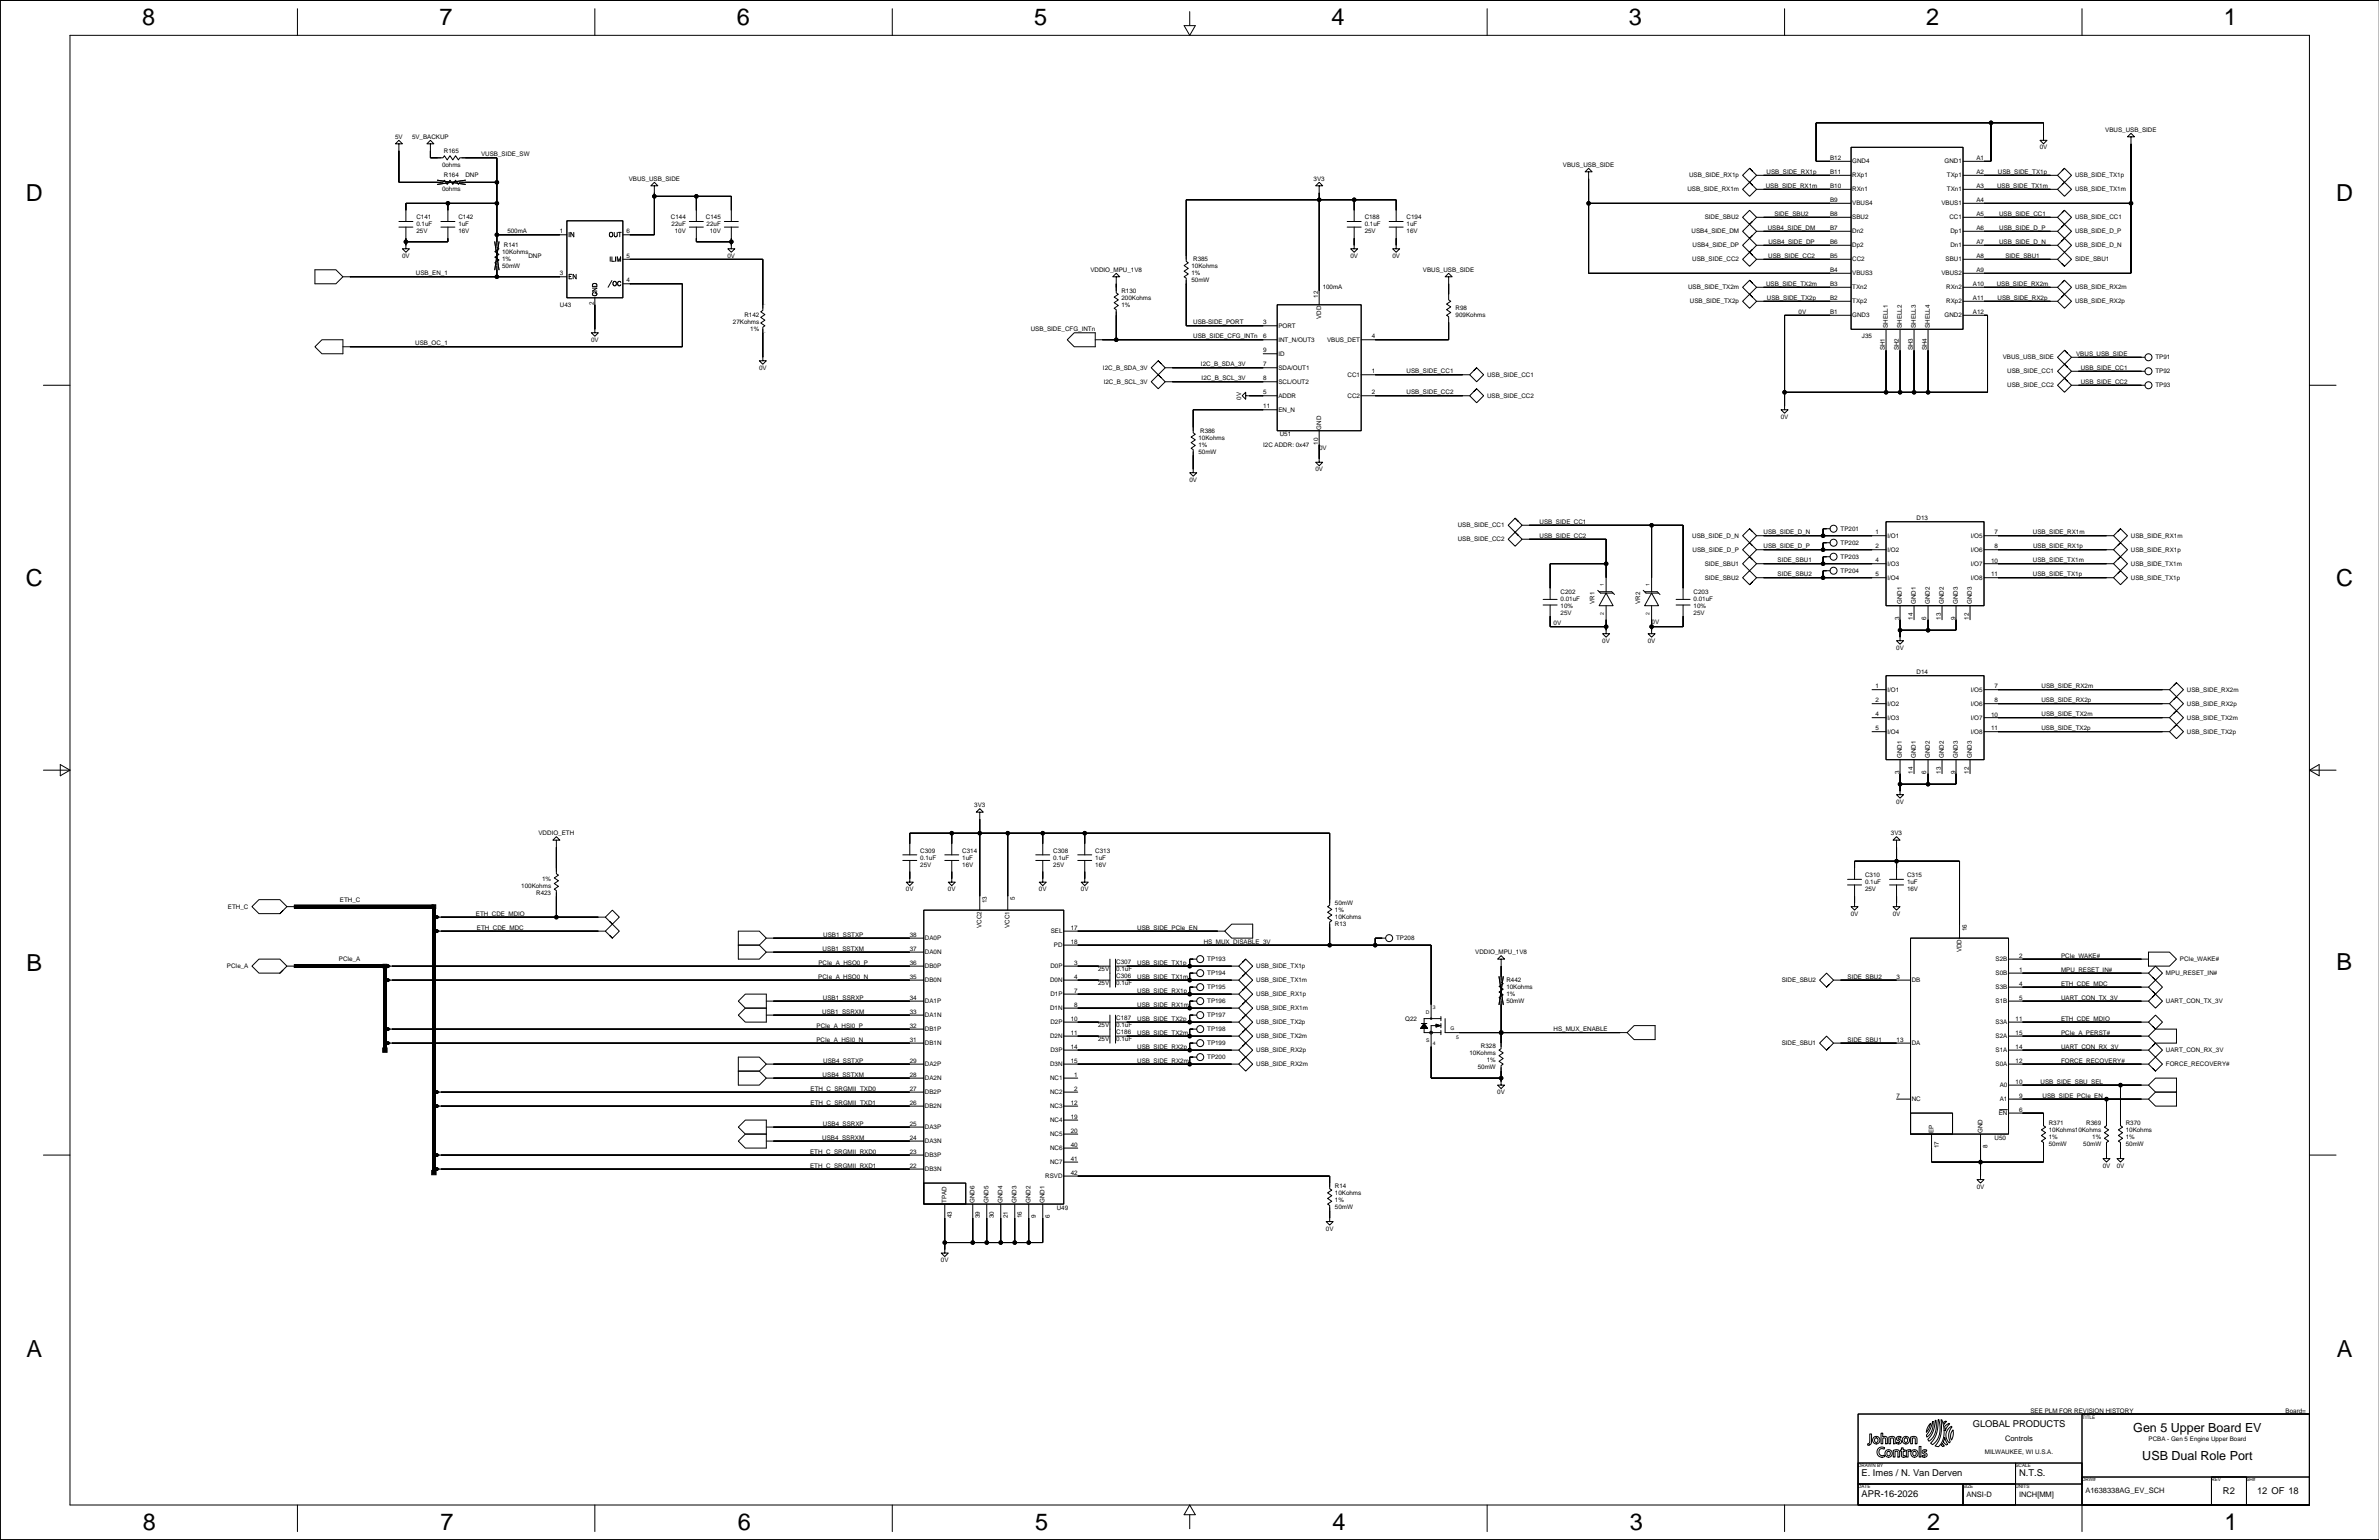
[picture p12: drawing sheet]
<svg xmlns="http://www.w3.org/2000/svg" width="863mm" height="559mm" viewBox="0 0 863 559" stroke-linecap="round" stroke-linejoin="round" font-family="sans-serif">
<defs><g id="words">
<g font-size="8.5">
<text x="51.5" y="9.1">8</text>
<text x="159.4" y="9.1">7</text>
<text x="267.3" y="9.1">6</text>
<text x="375.3" y="9.1">5</text>
<text x="483.2" y="9.1">4</text>
<text x="591.1" y="9.1">3</text>
<text x="699" y="9.1">2</text>
<text x="806.9" y="9.1">1</text>
<text x="9.4" y="73.1">D</text>
<text x="847.7" y="73">D</text>
<text x="9.4" y="212.7">C</text>
<text x="847.7" y="212.6">C</text>
<text x="9.7" y="352.2">B</text>
<text x="847.9" y="352.1">B</text>
<text x="9.7" y="492.3">A</text>
<text x="847.9" y="492.2">A</text>
<text x="51.9" y="555.3">8</text>
<text x="159.8" y="555.3">7</text>
<text x="267.7" y="555.3">6</text>
<text x="375.6" y="555.3">5</text>
<text x="483.5" y="555.3">4</text>
<text x="591.4" y="555.3">3</text>
<text x="699.3" y="555.3">2</text>
<text x="807.2" y="555.3">1</text>
</g>
<g font-size="4.5">
<text x="774.1" y="519.5">Gen 5 Upper Board EV</text>
<text x="777.4" y="529.7">USB Dual Role Port</text>
</g>
<g font-size="3.4">
<text x="715.8" y="517.9">GLOBAL PRODUCTS</text>
<text x="675.5" y="535.7">E. Imes / N. Van Derven</text>
<text x="732.6" y="535.7">N.T.S.</text>
<text x="675.5" y="543.3">APR-16-2026</text>
<text x="806.6" y="542">R2</text>
<text x="819" y="542">12 OF 18</text>
</g>
<g font-size="2.7">
<text x="727.6" y="522.8">Controls</text>
<text x="713.6" y="543.1">ANSI-D</text>
<text x="732.6" y="543.1">INCH[MM]</text>
<text x="756.7" y="541.8">A1638338AG_EV_SCH</text>
</g>
<g font-size="2.5">
<text x="206.2" y="85.4">IN</text>
<text x="220.9" y="85.4">OUT</text>
<text x="221.1" y="94.3">ILIM</text>
<text x="206.2" y="100.6">EN</text>
<text x="216.2" y="107.5" transform="rotate(-90 216.2 107.5)">GND</text>
<text x="220.5" y="103.2">/OC</text>
</g>
<g font-size="2.3">
<text x="763.9" y="47.9">VBUS_USB_SIDE</text>
<text x="143.4" y="50.4">5V</text>
<text x="149.5" y="50.4">5V_BACKUP</text>
<text x="161.1" y="55.5">R165</text>
<text x="174.6" y="56.7">VUSB_SIDE_SW</text>
<text x="664.1" y="58">B12</text>
<text x="672.1" y="59.2">GND4</text>
<text x="705.6" y="59.2">GND1</text>
<text x="717.2" y="58">A1</text>
<text x="740.1" y="54.2">0V</text>
<text x="160.4" y="60.6">0ohms</text>
<text x="161.1" y="64.4">R164</text>
<text x="168.9" y="64.4">DNP</text>
<text x="228.1" y="65.6">VBUS_USB_SIDE</text>
<text x="476.7" y="65.6">3V3</text>
<text x="567.1" y="60.6">VBUS_USB_SIDE</text>
<text x="612.9" y="64.3">USB_SIDE_RX1p</text>
<text x="641" y="63.1">USB_SIDE_RX1p</text>
<text x="664.1" y="63.1">B11</text>
<text x="672.1" y="64.3">RXp1</text>
<text x="706.5" y="64.3">TXp1</text>
<text x="717.2" y="63.1">A2</text>
<text x="725" y="63.1">USB_SIDE_TX1p</text>
<text x="752.9" y="64.3">USB_SIDE_TX1p</text>
<text x="160.4" y="69.5">0ohms</text>
<text x="612.3" y="69.4">USB_SIDE_RX1m</text>
<text x="640.7" y="68.2">USB_SIDE_RX1m</text>
<text x="664.1" y="68.2">B10</text>
<text x="672.1" y="69.4">RXn1</text>
<text x="706.5" y="69.4">TXn1</text>
<text x="717.2" y="68.2">A3</text>
<text x="724.6" y="68.2">USB_SIDE_TX1m</text>
<text x="752.9" y="69.4">USB_SIDE_TX1m</text>
<text x="664.1" y="73.3">B9</text>
<text x="672.1" y="74.4">VBUS4</text>
<text x="704.5" y="74.4">VBUS1</text>
<text x="717.2" y="73.3">A4</text>
<text x="151.1" y="79.5">C141</text>
<text x="151.1" y="82.1">0.1uF</text>
<text x="166.3" y="82.1">1uF</text>
<text x="166.3" y="79.5">C142</text>
<text x="243.4" y="79.5">C144</text>
<text x="243.7" y="82.1">22uF</text>
<text x="256.1" y="79.5">C145</text>
<text x="256.4" y="82.1">22uF</text>
<text x="495.2" y="79.5">C188</text>
<text x="495.2" y="82.1">0.1uF</text>
<text x="510.4" y="79.5">C194</text>
<text x="510.4" y="82.1">1uF</text>
<text x="618.6" y="79.5">SIDE_SBU2</text>
<text x="641.5" y="83.4">USB4_SIDE_DM</text>
<text x="643.9" y="78.3">SIDE_SBU2</text>
<text x="664.1" y="83.4">B7</text>
<text x="664.1" y="78.3">B8</text>
<text x="672.1" y="79.5">SBU2</text>
<text x="707.4" y="79.5">CC1</text>
<text x="717.2" y="83.4">A6</text>
<text x="717.2" y="78.3">A5</text>
<text x="725.4" y="78.3">USB_SIDE_CC1</text>
<text x="725.5" y="83.4">USB_SIDE_D_P</text>
<text x="752.9" y="79.5">USB_SIDE_CC1</text>
<text x="151.1" y="84.6">25V</text>
<text x="166.3" y="84.6">16V</text>
<text x="182.8" y="89.7">R141</text>
<text x="184.1" y="84.7">500mA</text>
<text x="203.2" y="84.7">1</text>
<text x="227.3" y="84.7">6</text>
<text x="244.8" y="84.6">10V</text>
<text x="257.5" y="84.6">10V</text>
<text x="495.2" y="84.6">25V</text>
<text x="510.4" y="84.6">16V</text>
<text x="613.8" y="84.6">USB4_SIDE_DM</text>
<text x="614.2" y="89.7">USB4_SIDE_DP</text>
<text x="641.7" y="88.5">USB4_SIDE_DP</text>
<text x="664.1" y="88.5">B6</text>
<text x="672.1" y="89.7">Dp2</text>
<text x="672.1" y="84.6">Dn2</text>
<text x="707.7" y="84.6">Dp1</text>
<text x="707.7" y="89.7">Dn1</text>
<text x="717.2" y="88.5">A7</text>
<text x="725.4" y="88.5">USB_SIDE_D_N</text>
<text x="752.9" y="89.7">USB_SIDE_D_N</text>
<text x="752.9" y="84.6">USB_SIDE_D_P</text>
<text x="145.9" y="93.6">0V</text>
<text x="182.2" y="94.8">1%</text>
<text x="182.2" y="92.2">10Kohms</text>
<text x="191.7" y="93.6">DNP</text>
<text x="227.3" y="93.6">5</text>
<text x="264" y="93.6">0V</text>
<text x="433" y="94.8">R385</text>
<text x="490" y="93.6">0V</text>
<text x="505.2" y="93.6">0V</text>
<text x="614.1" y="94.8">USB_SIDE_CC2</text>
<text x="641.6" y="93.6">USB_SIDE_CC2</text>
<text x="664.1" y="93.6">B5</text>
<text x="672.1" y="94.8">CC2</text>
<text x="706" y="94.8">SBU1</text>
<text x="717.2" y="93.6">A8</text>
<text x="727.7" y="93.6">SIDE_SBU1</text>
<text x="752.9" y="94.8">SIDE_SBU1</text>
<text x="150.9" y="99.9">USB_EN_1</text>
<text x="182.2" y="97.3">50mW</text>
<text x="203.2" y="99.9">3</text>
<text x="395.7" y="98.7">VDDIO_MPU_1V8</text>
<text x="432.3" y="99.8">1%</text>
<text x="432.3" y="97.3">10Kohms</text>
<text x="516.3" y="98.7">VBUS_USB_SIDE</text>
<text x="664.1" y="98.6">B4</text>
<text x="672.1" y="99.8">VBUS3</text>
<text x="704.5" y="99.8">VBUS2</text>
<text x="717.2" y="98.6">A9</text>
<text x="227.3" y="102.5">4</text>
<text x="406.9" y="106.2">R130</text>
<text x="432.3" y="102.4">50mW</text>
<text x="480" y="105">100mA</text>
<text x="612.5" y="104.9">USB_SIDE_TX2m</text>
<text x="640.8" y="103.7">USB_SIDE_TX2m</text>
<text x="664.1" y="103.7">B3</text>
<text x="672.1" y="104.9">TXn2</text>
<text x="706.2" y="104.9">RXn2</text>
<text x="715.9" y="103.7">A10</text>
<text x="724.5" y="103.7">USB_SIDE_RX2m</text>
<text x="752.9" y="104.9">USB_SIDE_RX2m</text>
<text x="203.2" y="111.3">U43</text>
<text x="215.5" y="110.6" transform="rotate(-90 215.5 110.6)">2</text>
<text x="406.9" y="111.3">1%</text>
<text x="406.9" y="108.7">200Kohms</text>
<text x="478.3" y="108" transform="rotate(-90 478.3 108)">12</text>
<text x="528.2" y="112.5">R98</text>
<text x="613.2" y="110">USB_SIDE_TX2p</text>
<text x="641.2" y="108.8">USB_SIDE_TX2p</text>
<text x="652.6" y="113.9">0V</text>
<text x="664.1" y="113.9">B1</text>
<text x="664.1" y="108.8">B2</text>
<text x="672.1" y="110">TXp2</text>
<text x="706.2" y="110">RXp2</text>
<text x="715.9" y="108.8">A11</text>
<text x="715.9" y="113.9">A12</text>
<text x="724.8" y="108.8">USB_SIDE_RX2p</text>
<text x="752.9" y="110">USB_SIDE_RX2p</text>
<text x="266" y="117.6">27Kohms</text>
<text x="270.1" y="115.1">R142</text>
<text x="433" y="117.7">USB-SIDE_PORT</text>
<text x="458.4" y="117.7">3</text>
<text x="463.9" y="118.9">PORT</text>
<text x="479.4" y="115.8" transform="rotate(-90 479.4 115.8)">VDD</text>
<text x="528.2" y="115.1">909Kohms</text>
<text x="672.1" y="115.1">GND3</text>
<text x="685.1" y="119.1" transform="rotate(-90 685.1 119.1)">SHELL1</text>
<text x="690.1" y="119.1" transform="rotate(-90 690.1 119.1)">SHELL2</text>
<text x="695.2" y="119.1" transform="rotate(-90 695.2 119.1)">SHELL3</text>
<text x="700.3" y="119.1" transform="rotate(-90 700.3 119.1)">SHELL4</text>
<text x="705.6" y="115.1">GND2</text>
<text x="150.7" y="125.3">USB_OC_1</text>
<text x="214.5" y="124.1">0V</text>
<text x="272.3" y="120.2">1%</text>
<text x="374" y="120.2">USB_SIDE_CFG_INTn</text>
<text x="433" y="122.8">USB_SIDE_CFG_INTn</text>
<text x="458.4" y="122.8">6</text>
<text x="463.9" y="124">INT_N/OUT3</text>
<text x="481.5" y="124">VBUS_DET</text>
<text x="497.7" y="122.8">4</text>
<text x="675.6" y="122.7">J35</text>
<text x="458.4" y="127.8">9</text>
<text x="463.9" y="129">ID</text>
<text x="684" y="127.1" transform="rotate(-90 684 127.1)">SH1</text>
<text x="689.1" y="127.1" transform="rotate(-90 689.1 127.1)">SH2</text>
<text x="694.1" y="127.1" transform="rotate(-90 694.1 127.1)">SH3</text>
<text x="699.2" y="127.1" transform="rotate(-90 699.2 127.1)">SH4</text>
<text x="726.7" y="130.3">VBUS_USB_SIDE</text>
<text x="753.4" y="129.1">VBUS_USB_SIDE</text>
<text x="782.1" y="130.3">TP91</text>
<text x="275.4" y="134.2">0V</text>
<text x="400.2" y="134.1">I2C_B_SDA_3V</text>
<text x="435.8" y="132.9">I2C_B_SDA_3V</text>
<text x="458.4" y="132.9">7</text>
<text x="463.9" y="134.1">SDA/OUT1</text>
<text x="489" y="136.7">CC1</text>
<text x="497.7" y="135.5">1</text>
<text x="510.4" y="135.5">USB_SIDE_CC1</text>
<text x="539.6" y="136.7">USB_SIDE_CC1</text>
<text x="728.3" y="135.4">USB_SIDE_CC1</text>
<text x="755" y="134.2">USB_SIDE_CC1</text>
<text x="782.1" y="135.4">TP92</text>
<text x="400.5" y="139.2">I2C_B_SCL_3V</text>
<text x="436" y="138">I2C_B_SCL_3V</text>
<text x="458.4" y="138">8</text>
<text x="458.4" y="143.1">5</text>
<text x="463.9" y="139.2">SCL/OUT2</text>
<text x="497.7" y="143.1">2</text>
<text x="510.4" y="143.1">USB_SIDE_CC2</text>
<text x="728.3" y="140.5">USB_SIDE_CC2</text>
<text x="755" y="139.3">USB_SIDE_CC2</text>
<text x="782.1" y="140.5">TP93</text>
<text x="450.4" y="145" transform="rotate(-90 450.4 145)">0V</text>
<text x="458.4" y="148.2">11</text>
<text x="463.9" y="144.3">ADDR</text>
<text x="463.9" y="149.4">EN_N</text>
<text x="489" y="144.3">CC2</text>
<text x="539.6" y="144.3">USB_SIDE_CC2</text>
<text x="479.4" y="155.9" transform="rotate(-90 479.4 155.9)">GND</text>
<text x="646.2" y="152">0V</text>
<text x="434.9" y="159.5">10Kohms</text>
<text x="435.5" y="157">R386</text>
<text x="464.4" y="158.3">U51</text>
<text x="478.3" y="161.4" transform="rotate(-90 478.3 161.4)">10</text>
<text x="434.9" y="164.6">50mW</text>
<text x="434.9" y="162.1">1%</text>
<text x="458.4" y="162.1">I2C ADDR: 0x47</text>
<text x="478.7" y="163.4">0V</text>
<text x="477.3" y="171">0V</text>
<text x="431.6" y="174.8">0V</text>
<text x="529" y="191.3">USB_SIDE_CC1</text>
<text x="558.7" y="190.1">USB_SIDE_CC1</text>
<text x="695.5" y="188.8">D13</text>
<text x="529" y="196.3">USB_SIDE_CC2</text>
<text x="558.7" y="195.1">USB_SIDE_CC2</text>
<text x="614.1" y="195.1">USB_SIDE_D_N</text>
<text x="639.9" y="193.9">USB_SIDE_D_N</text>
<text x="667.9" y="192.5">TP201</text>
<text x="667.9" y="197.6">TP202</text>
<text x="680.6" y="193.9">1</text>
<text x="684.9" y="195.1">I/O1</text>
<text x="715.1" y="195.1">I/O5</text>
<text x="723.7" y="193.6">7</text>
<text x="737.7" y="193.9">USB_SIDE_RX1m</text>
<text x="773.3" y="195.1">USB_SIDE_RX1m</text>
<text x="614.2" y="200.1">USB_SIDE_D_P</text>
<text x="639.9" y="199">USB_SIDE_D_P</text>
<text x="667.9" y="202.7">TP203</text>
<text x="680.6" y="199">2</text>
<text x="684.9" y="200.1">I/O2</text>
<text x="715.1" y="200.1">I/O6</text>
<text x="723.7" y="199">8</text>
<text x="737.7" y="199">USB_SIDE_RX1p</text>
<text x="773.3" y="200.1">USB_SIDE_RX1p</text>
<text x="618.6" y="205.2">SIDE_SBU1</text>
<text x="645" y="209.1">SIDE_SBU2</text>
<text x="645" y="204">SIDE_SBU1</text>
<text x="667.9" y="207.8">TP204</text>
<text x="680.6" y="209.1">5</text>
<text x="680.6" y="204">4</text>
<text x="684.9" y="205.2">I/O3</text>
<text x="715.1" y="205.2">I/O7</text>
<text x="722.5" y="204.3">10</text>
<text x="722.5" y="208.9">11</text>
<text x="737.7" y="204">USB_SIDE_TX1m</text>
<text x="737.7" y="209.1">USB_SIDE_TX1p</text>
<text x="773.3" y="205.2">USB_SIDE_TX1m</text>
<text x="566.3" y="215.4">C202</text>
<text x="614.5" y="215.4">C203</text>
<text x="618.6" y="210.3">SIDE_SBU2</text>
<text x="684.9" y="210.3">I/O4</text>
<text x="715.1" y="210.3">I/O8</text>
<text x="773.3" y="210.3">USB_SIDE_TX1p</text>
<text x="566.3" y="217.9">0.01uF</text>
<text x="566.3" y="220.5">10%</text>
<text x="578.6" y="219.2" transform="rotate(-90 578.6 219.2)">VR1</text>
<text x="595.1" y="219.2" transform="rotate(-90 595.1 219.2)">VR2</text>
<text x="614.5" y="220.5">10%</text>
<text x="614.5" y="217.9">0.01uF</text>
<text x="690.1" y="219.3" transform="rotate(-90 690.1 219.3)">GND1</text>
<text x="695.2" y="219.3" transform="rotate(-90 695.2 219.3)">GND1</text>
<text x="700.3" y="219.3" transform="rotate(-90 700.3 219.3)">GND2</text>
<text x="705.4" y="219.3" transform="rotate(-90 705.4 219.3)">GND2</text>
<text x="710.4" y="219.3" transform="rotate(-90 710.4 219.3)">GND3</text>
<text x="715.5" y="219.3" transform="rotate(-90 715.5 219.3)">GND3</text>
<text x="563.8" y="226.9">0V</text>
<text x="566.3" y="223">25V</text>
<text x="599.3" y="226.3">0V</text>
<text x="614.5" y="223">25V</text>
<text x="689.3" y="224.9" transform="rotate(-90 689.3 224.9)">3</text>
<text x="694.1" y="224.9" transform="rotate(-90 694.1 224.9)">14</text>
<text x="699" y="224.9" transform="rotate(-90 699 224.9)">6</text>
<text x="704.3" y="224.9" transform="rotate(-90 704.3 224.9)">13</text>
<text x="709.6" y="224.9" transform="rotate(-90 709.6 224.9)">9</text>
<text x="714.5" y="224.9" transform="rotate(-90 714.5 224.9)">12</text>
<text x="581.4" y="233.2">0V</text>
<text x="597.9" y="233.2">0V</text>
<text x="688.1" y="235.8">0V</text>
<text x="695.5" y="244.7">D14</text>
<text x="680.6" y="249.7">1</text>
<text x="684.9" y="250.9">I/O1</text>
<text x="715.1" y="250.9">I/O5</text>
<text x="723.7" y="249.5">7</text>
<text x="740.8" y="249.7">USB_SIDE_RX2m</text>
<text x="793.6" y="250.9">USB_SIDE_RX2m</text>
<text x="680.6" y="254.8">2</text>
<text x="684.9" y="256">I/O2</text>
<text x="715.1" y="256">I/O6</text>
<text x="723.7" y="254.8">8</text>
<text x="740.8" y="254.8">USB_SIDE_RX2p</text>
<text x="793.6" y="256">USB_SIDE_RX2p</text>
<text x="680.6" y="259.9">4</text>
<text x="684.9" y="261.1">I/O3</text>
<text x="715.1" y="261.1">I/O7</text>
<text x="722.5" y="260.2">10</text>
<text x="740.8" y="259.9">USB_SIDE_TX2m</text>
<text x="793.6" y="261.1">USB_SIDE_TX2m</text>
<text x="680.6" y="265">5</text>
<text x="684.9" y="266.2">I/O4</text>
<text x="715.1" y="266.2">I/O8</text>
<text x="722.5" y="264.7">11</text>
<text x="740.8" y="265">USB_SIDE_TX2p</text>
<text x="793.6" y="266.2">USB_SIDE_TX2p</text>
<text x="690.1" y="275.1" transform="rotate(-90 690.1 275.1)">GND1</text>
<text x="695.2" y="275.1" transform="rotate(-90 695.2 275.1)">GND1</text>
<text x="700.3" y="275.1" transform="rotate(-90 700.3 275.1)">GND2</text>
<text x="705.4" y="275.1" transform="rotate(-90 705.4 275.1)">GND2</text>
<text x="710.4" y="275.1" transform="rotate(-90 710.4 275.1)">GND3</text>
<text x="715.5" y="275.1" transform="rotate(-90 715.5 275.1)">GND3</text>
<text x="689.3" y="280.7" transform="rotate(-90 689.3 280.7)">3</text>
<text x="694.1" y="280.7" transform="rotate(-90 694.1 280.7)">14</text>
<text x="699" y="280.7" transform="rotate(-90 699 280.7)">6</text>
<text x="704.3" y="280.7" transform="rotate(-90 704.3 280.7)">13</text>
<text x="709.6" y="280.7" transform="rotate(-90 709.6 280.7)">9</text>
<text x="714.5" y="280.7" transform="rotate(-90 714.5 280.7)">12</text>
<text x="353.5" y="292.9">3V3</text>
<text x="688.1" y="291.7">0V</text>
<text x="195.4" y="303.1">VDDIO_ETH</text>
<text x="686.2" y="303.1">3V3</text>
<text x="333.9" y="309.3">C309</text>
<text x="333.9" y="311.9">0.1uF</text>
<text x="349.2" y="311.9">1uF</text>
<text x="349.2" y="309.3">C314</text>
<text x="382.2" y="311.9">0.1uF</text>
<text x="382.2" y="309.3">C308</text>
<text x="397.4" y="309.3">C313</text>
<text x="397.4" y="311.9">1uF</text>
<text x="333.9" y="314.4">25V</text>
<text x="349.2" y="314.4">16V</text>
<text x="382.2" y="314.4">25V</text>
<text x="397.4" y="314.4">16V</text>
<text x="189.2" y="322">100Kohms</text>
<text x="196.7" y="319.5">1%</text>
<text x="328.7" y="323.4">0V</text>
<text x="344" y="323.4">0V</text>
<text x="377" y="323.4">0V</text>
<text x="392.2" y="323.4">0V</text>
<text x="676.8" y="318.2">C310</text>
<text x="676.8" y="323.3">25V</text>
<text x="676.8" y="320.8">0.1uF</text>
<text x="692" y="320.8">1uF</text>
<text x="692" y="323.3">16V</text>
<text x="692" y="318.2">C315</text>
<text x="82.7" y="329.7">ETH_C</text>
<text x="123.4" y="327.2">ETH_C</text>
<text x="194.6" y="324.6">R423</text>
<text x="358.1" y="327.7" transform="rotate(-90 358.1 327.7)">13</text>
<text x="368.3" y="326.4" transform="rotate(-90 368.3 326.4)">5</text>
<text x="484.4" y="328.4">50mW</text>
<text x="172.7" y="332.3">ETH_CDE_MDIO</text>
<text x="484.4" y="333.5">10Kohms</text>
<text x="484.4" y="330.9">1%</text>
<text x="671.6" y="332.3">0V</text>
<text x="686.8" y="332.3">0V</text>
<text x="173.1" y="337.4">ETH_CDE_MDC</text>
<text x="298.7" y="339.9">USB1_SSTXP</text>
<text x="330.1" y="339.9">38</text>
<text x="335.6" y="341.1">DA0P</text>
<text x="356.2" y="336.7" transform="rotate(-90 356.2 336.7)">VCC2</text>
<text x="366.4" y="336.7" transform="rotate(-90 366.4 336.7)">VCC1</text>
<text x="381.3" y="338.5">SEL</text>
<text x="388.6" y="337.4">17</text>
<text x="412.7" y="337.4">USB_SIDE_PCIe_EN</text>
<text x="484.4" y="336">R13</text>
<text x="506.6" y="341.1">TP208</text>
<text x="713.6" y="337.8" transform="rotate(-90 713.6 337.8)">16</text>
<text x="298.5" y="345">USB1_SSTXM</text>
<text x="330.1" y="345">37</text>
<text x="335.6" y="346.2">DA0N</text>
<text x="382.4" y="343.6">PD</text>
<text x="388.6" y="342.4">18</text>
<text x="436.8" y="342.4">HS_MUX_DISABLE_3V</text>
<text x="535.3" y="346.3">VDDIO_MPU_1V8</text>
<text x="711.7" y="345.6" transform="rotate(-90 711.7 345.6)">VDD</text>
<text x="732.6" y="347.5">2</text>
<text x="747.9" y="347.5">PCIe_WAKE#</text>
<text x="82.3" y="351.2">PCIe_A</text>
<text x="123" y="348.8">PCIe_A</text>
<text x="297" y="350">PCIe_A_HSO0_P</text>
<text x="330.1" y="350">36</text>
<text x="335.6" y="351.2">DB0P</text>
<text x="381.2" y="351.2">D0P</text>
<text x="389.8" y="350">3</text>
<text x="398.5" y="352.5">25V</text>
<text x="405" y="352.5">0.1uF</text>
<text x="405" y="350">C307</text>
<text x="412.7" y="350">USB_SIDE_TX1p</text>
<text x="438.1" y="348.7">TP193</text>
<text x="438.1" y="353.8">TP194</text>
<text x="455.8" y="351.2">USB_SIDE_TX1p</text>
<text x="724.1" y="348.7">S2B</text>
<text x="724.1" y="353.8">S0B</text>
<text x="732.6" y="352.6">1</text>
<text x="747.9" y="352.6">MPU_RESET_IN#</text>
<text x="786" y="353.8">MPU_RESET_IN#</text>
<text x="791" y="348.7">PCIe_WAKE#</text>
<text x="296.9" y="355.1">PCIe_A_HSO0_N</text>
<text x="330.1" y="355.1">35</text>
<text x="335.6" y="356.3">DB0N</text>
<text x="381" y="356.3">D0N</text>
<text x="389.8" y="355.1">4</text>
<text x="398.5" y="357.6">25V</text>
<text x="405" y="355.1">C306</text>
<text x="405" y="357.6">0.1uF</text>
<text x="412.7" y="355.1">USB_SIDE_TX1m</text>
<text x="438.1" y="358.9">TP195</text>
<text x="455.8" y="356.3">USB_SIDE_TX1m</text>
<text x="546.6" y="358.9">10Kohms</text>
<text x="546.6" y="356.3">R442</text>
<text x="646.5" y="356.3">SIDE_SBU2</text>
<text x="670.4" y="355.1">SIDE_SBU2</text>
<text x="688.2" y="355.1">3</text>
<text x="693.7" y="356.3">DB</text>
<text x="724.1" y="358.9">S3B</text>
<text x="732.6" y="357.7">4</text>
<text x="747.9" y="357.7">ETH_CDE_MDC</text>
<text x="298.6" y="362.7">USB1_SSRXP</text>
<text x="330.1" y="362.7">34</text>
<text x="335.6" y="363.9">DA1P</text>
<text x="381.2" y="361.4">D1P</text>
<text x="389.8" y="365.3">8</text>
<text x="389.8" y="360.2">7</text>
<text x="412.7" y="365.3">USB_SIDE_RX1m</text>
<text x="412.7" y="360.2">USB_SIDE_RX1p</text>
<text x="438.1" y="363.9">TP196</text>
<text x="455.8" y="361.4">USB_SIDE_RX1p</text>
<text x="546.6" y="361.4">1%</text>
<text x="546.6" y="363.9">50mW</text>
<text x="724.1" y="363.9">S1B</text>
<text x="732.6" y="362.7">5</text>
<text x="747.9" y="362.7">UART_CON_TX_3V</text>
<text x="786" y="363.9">UART_CON_TX_3V</text>
<text x="298.4" y="367.8">USB1_SSRXM</text>
<text x="330.1" y="367.8">33</text>
<text x="335.6" y="369">DA1N</text>
<text x="381" y="366.5">D1N</text>
<text x="381.2" y="371.6">D2P</text>
<text x="388.6" y="370.4">10</text>
<text x="405" y="370.3">C187</text>
<text x="412.7" y="370.4">USB_SIDE_TX2p</text>
<text x="438.1" y="369">TP197</text>
<text x="455.8" y="366.5">USB_SIDE_RX1m</text>
<text x="455.8" y="371.6">USB_SIDE_TX2p</text>
<text x="509.9" y="370.4">Q22</text>
<text x="724.1" y="371.6">S3A</text>
<text x="731.4" y="370.4">11</text>
<text x="747.9" y="370.4">ETH_CDE_MDIO</text>
<text x="296.2" y="378">PCIe_A_HSI0_N</text>
<text x="296.3" y="372.9">PCIe_A_HSI0_P</text>
<text x="330.1" y="372.9">32</text>
<text x="330.1" y="378">31</text>
<text x="335.6" y="374.1">DB1P</text>
<text x="381" y="376.6">D2N</text>
<text x="388.6" y="375.4">11</text>
<text x="398.5" y="377.9">25V</text>
<text x="398.5" y="372.8">25V</text>
<text x="405" y="375.4">C186</text>
<text x="405" y="377.9">0.1uF</text>
<text x="405" y="372.8">0.1uF</text>
<text x="412.7" y="375.4">USB_SIDE_TX2m</text>
<text x="438.1" y="374.1">TP198</text>
<text x="455.8" y="376.6">USB_SIDE_TX2m</text>
<text x="563.8" y="374.2">HS_MUX_ENABLE</text>
<text x="670.4" y="378">SIDE_SBU1</text>
<text x="688.2" y="378">13</text>
<text x="724.1" y="376.6">S2A</text>
<text x="731.4" y="375.4">15</text>
<text x="747.9" y="375.4">PCIe_A_PERST#</text>
<text x="335.6" y="379.2">DB1N</text>
<text x="381.2" y="381.7">D3P</text>
<text x="388.6" y="380.5">14</text>
<text x="412.7" y="380.5">USB_SIDE_RX2p</text>
<text x="438.1" y="379.2">TP199</text>
<text x="455.8" y="381.7">USB_SIDE_RX2p</text>
<text x="533.2" y="383">10Kohms</text>
<text x="537.4" y="380.4">R328</text>
<text x="646.5" y="379.2">SIDE_SBU1</text>
<text x="693.7" y="379.2">DA</text>
<text x="724.1" y="381.7">S1A</text>
<text x="731.4" y="380.5">14</text>
<text x="747.9" y="380.5">UART_CON_RX_3V</text>
<text x="786" y="381.7">UART_CON_RX_3V</text>
<text x="298.7" y="385.6">USB4_SSTXP</text>
<text x="330.1" y="385.6">29</text>
<text x="335.6" y="386.8">DA2P</text>
<text x="381" y="386.8">D3N</text>
<text x="388.6" y="385.6">15</text>
<text x="412.7" y="385.6">USB_SIDE_RX2m</text>
<text x="438.1" y="384.3">TP200</text>
<text x="455.8" y="386.8">USB_SIDE_RX2m</text>
<text x="536.2" y="388.1">50mW</text>
<text x="539.5" y="385.5">1%</text>
<text x="724.1" y="386.8">S0A</text>
<text x="731.4" y="385.6">12</text>
<text x="747.9" y="385.6">FORCE_RECOVERY#</text>
<text x="786" y="386.8">FORCE_RECOVERY#</text>
<text x="294.1" y="395.8">ETH_C_SRGMII_TXD0</text>
<text x="298.5" y="390.7">USB4_SSTXM</text>
<text x="330.1" y="390.7">28</text>
<text x="330.1" y="395.8">27</text>
<text x="335.6" y="391.9">DA2N</text>
<text x="381" y="391.9">NC1</text>
<text x="389.8" y="395.8">2</text>
<text x="389.8" y="390.7">1</text>
<text x="725.6" y="394.4">A0</text>
<text x="731.4" y="393.2">10</text>
<text x="740.4" y="393.2">USB_SIDE_SBU_SEL</text>
<text x="294.1" y="400.8">ETH_C_SRGMII_TXD1</text>
<text x="330.1" y="400.8">26</text>
<text x="335.6" y="397">DB2P</text>
<text x="381" y="397">NC2</text>
<text x="388.6" y="400.8">12</text>
<text x="543.3" y="397">0V</text>
<text x="688.2" y="398.3">7</text>
<text x="693.7" y="399.5">NC</text>
<text x="725.6" y="399.5">A1</text>
<text x="732.6" y="398.3">9</text>
<text x="741.2" y="398.3">USB_SIDE_PCIe_EN</text>
<text x="335.6" y="402">DB2N</text>
<text x="381" y="402">NC3</text>
<text x="381" y="407.1">NC4</text>
<text x="388.6" y="405.9">19</text>
<text x="725.2" y="404.6">EN</text>
<text x="732.6" y="403.4">6</text>
<text x="298.4" y="413.5">USB4_SSRXM</text>
<text x="298.6" y="408.5">USB4_SSRXP</text>
<text x="330.1" y="408.5">25</text>
<text x="330.1" y="413.5">24</text>
<text x="335.6" y="409.7">DA3P</text>
<text x="381" y="412.2">NC5</text>
<text x="388.6" y="411">20</text>
<text x="701.6" y="411.1" transform="rotate(-90 701.6 411.1)">EP</text>
<text x="719.3" y="411.1" transform="rotate(-90 719.3 411.1)">GND</text>
<text x="723.7" y="413.5">U50</text>
<text x="743.4" y="410.9">10Kohms10Kohms</text>
<text x="743.4" y="408.4">R371</text>
<text x="743.4" y="413.5">1%</text>
<text x="757" y="408.4">R369</text>
<text x="759.2" y="413.5">1%</text>
<text x="771.3" y="413.5">1%</text>
<text x="771.3" y="410.9">10Kohms</text>
<text x="771.3" y="408.4">R370</text>
<text x="294" y="418.6">ETH_C_SRGMII_RXD0</text>
<text x="330.1" y="418.6">23</text>
<text x="335.6" y="419.8">DB3P</text>
<text x="335.6" y="414.7">DA3N</text>
<text x="381" y="417.3">NC6</text>
<text x="388.6" y="416.1">40</text>
<text x="703.5" y="416.6" transform="rotate(-90 703.5 416.6)">17</text>
<text x="721.2" y="416.6" transform="rotate(-90 721.2 416.6)">8</text>
<text x="743.4" y="416">50mW</text>
<text x="755.9" y="416">50mW</text>
<text x="771.3" y="416">50mW</text>
<text x="294" y="423.7">ETH_C_SRGMII_RXD1</text>
<text x="330.1" y="423.7">22</text>
<text x="335.6" y="424.9">DB3N</text>
<text x="381" y="422.3">NC7</text>
<text x="388.6" y="421.2">41</text>
<text x="763" y="423.7">0V</text>
<text x="768.1" y="423.7">0V</text>
<text x="379.3" y="427.4">RSVD</text>
<text x="388.6" y="426.2">42</text>
<text x="484.4" y="431.2">R14</text>
<text x="717.3" y="431.3">0V</text>
<text x="343.5" y="436.5" transform="rotate(-90 343.5 436.5)">TPAD</text>
<text x="353.7" y="436.5" transform="rotate(-90 353.7 436.5)">GND6</text>
<text x="358.7" y="436.5" transform="rotate(-90 358.7 436.5)">GND5</text>
<text x="363.8" y="436.5" transform="rotate(-90 363.8 436.5)">GND4</text>
<text x="368.9" y="436.5" transform="rotate(-90 368.9 436.5)">GND3</text>
<text x="374" y="436.5" transform="rotate(-90 374 436.5)">GND2</text>
<text x="379.1" y="436.5" transform="rotate(-90 379.1 436.5)">GND1</text>
<text x="484.4" y="436.3">1%</text>
<text x="484.4" y="433.8">10Kohms</text>
<text x="345.4" y="442" transform="rotate(-90 345.4 442)">43</text>
<text x="355.6" y="442" transform="rotate(-90 355.6 442)">39</text>
<text x="360.6" y="442" transform="rotate(-90 360.6 442)">30</text>
<text x="365.7" y="442" transform="rotate(-90 365.7 442)">21</text>
<text x="370.8" y="442" transform="rotate(-90 370.8 442)">16</text>
<text x="375.9" y="442" transform="rotate(-90 375.9 442)">9</text>
<text x="381" y="442" transform="rotate(-90 381 442)">6</text>
<text x="383.5" y="438.9">U49</text>
<text x="484.4" y="438.9">50mW</text>
<text x="481.1" y="446.6">0V</text>
<text x="341.4" y="458">0V</text>
<text x="736.8" y="512.6">SEE PLM FOR REVISION HISTORY</text>
<text x="829.4" y="512.6">Board=</text>
<text x="720.2" y="527.7">MILWAUKEE, WI U.S.A.</text>
<text x="779.6" y="522.7">PCBA - Gen 5 Engine Upper Board</text>
</g>
<g font-size="1.8">
<text x="582" y="212.7" transform="rotate(-90 582 212.7)">1</text>
<text x="598.5" y="212.7" transform="rotate(-90 598.5 212.7)">1</text>
<text x="582" y="223.3" transform="rotate(-90 582 223.3)">2</text>
<text x="598.5" y="223.3" transform="rotate(-90 598.5 223.3)">2</text>
<text x="517.4" y="367.9">D</text>
<text x="519.9" y="366.2">3</text>
<text x="526.3" y="373.6">G</text>
<text x="528.4" y="377">5</text>
<text x="517.5" y="378.1">S</text>
<text x="519.9" y="379.4">4</text>
</g>
<g font-size="1.7">
<text x="755.7" y="514.9">TITLE</text>
<text x="674.2" y="532.4">DRAWN BY</text>
<text x="731.4" y="532.4">SCALE</text>
<text x="755.5" y="537.5">DRW#</text>
<text x="802.5" y="537.5">REV</text>
<text x="815.2" y="537.5">SH#</text>
<text x="674.2" y="540">DATE</text>
<text x="712.3" y="540">SIZE</text>
<text x="731.4" y="540">UNITS</text>
</g>
<g font-size=".6">
<text x="277.4" y="110.8">1</text>
<text x="277.4" y="120.9">2</text>
</g>
</g></defs>
<g fill="none" stroke="#000" stroke-width=".36">
<path d="M0 .1h863.3h-863.3v558.7zM25.4 12.8h812.6v533.3h-812.6zM107.9 3.2v9.6M215.9 3.2v9.6M323.8 3.2v9.6M429.7 9.3h4l-2 3.5zM431.7 4.2v5M539.6 3.2v9.6M647.6 3.2v9.6M755.5 3.2v9.6M144.7 54.7h.1M144.7 52.2h-1.2l1.2-1.3 1.3 1.3h-1.3v14h15.3"/>
<path d="M156.2 54.7h.1M156.2 52.2h-1.3l1.3-1.3 1.2 1.3h-1.2v5.1h3.8M158.7 57.3h2l.6-.8 1 1.5 1-1.5 1 1.5 1-1.5 1 1.5 .5-.7h2.1M167.6 57.3h12.7v31.7M671.7 53.5h40.6v66h-40.6zM722.5 44.6v13.9h-10.2M741.5 49.6h.1M741.5 50.9h-1.3l1.3 1.3 1.3-1.3h-1.3v-6.3h-82.5v13.9h12.7M773.3 52.2h.1M773.3 49.6h-1.3l1.3-1.2 1.2 1.2h-1.2v49.6h-61M158.7 66.2h2l.6-.8 1 1.5 1-1.5 1 1.5 1-1.5 1 1.5 .5-.7h2.1M158.7 65.4l10.2 1.5"/>
<path d="M162.5 73.8v6.6M167.6 66.2h12.7M168.9 65.4l-10.2 1.5M180.3 73.8h-33v6.6M237.4 70h.1M237.4 67.4h-1.2l1.2-1.2 1.3 1.2h-1.3v17.8h-11.4M237.4 71.2h28v9.2M252.7 71.2v9.2M478.7 70h.1M478.7 67.4h-1.3l1.3-1.2 1.3 1.2h-1.3v43.2M491.4 72.5v7.9M576.4 64.9h.1"/>
<path d="M576.4 62.3h-1.2l1.2-1.2 1.3 1.2h-1.3v36.9h95.3M576.4 73.8h95.3M634.9 66.2l1 1-1-1-2.6 2.5 2.6 2.5 2.5-2.5-1.5-1.5M634.9 61.1l1 1-1-1-2.6 2.5 2.6 2.6 2.5-2.6-1.5-1.5M637.4 68.7h34.3M637.4 63.6h34.3M637.4 78.8h34.3M712.3 68.7h34.3M712.3 63.6h34.3M712.3 78.8h34.3M712.3 73.8h61M749.1 66.2l-1 1 1-1 2.6 2.5-2.6 2.5-2.5-2.5 1.5-1.5"/>
<path d="M749.1 61.1l-1 1 1-1 2.6 2.5-2.6 2.6-2.5-2.6 1.5-1.5M749.1 76.3l-1 1 1-1 2.6 2.5-2.6 2.6-2.5-2.6 1.5-1.5M114.3 97.9h7.6l2.5 2.5-2.5 2.6h-7.6zM144.7 80.4h5.1M144.7 82.4h5.1M147.3 89h.1M147.3 82.4v7.9h-1.3l1.3 1.2 1.3-1.2h-1.3M160 80.4h5.1M160 82.4h5.1M162.5 82.4v5.3h-15.2M179.5 87.7l1.6 10.2M180.3 87.7v2.1l.8 .5-1.6 1 1.6 1-1.6 1 1.6 1-1.6 1.1 .8 .5v2"/>
<path d="M180.3 85.2h25.4M180.3 96.6v3.8M181.1 87.7l-1.6 10.2M205.7 80.1h20.3v28h-20.3zM226 94.1h50.8v17.8M250.1 80.4h5.1M250.1 82.4h5.1M252.7 82.4v5.3h12.7M262.8 80.4h5.1M262.8 82.4h5.1M265.4 89h.1M265.4 82.4v7.9h-1.3l1.3 1.2 1.2-1.2h-1.2"/>
<path d="M430.4 92.8v2l.8 .6-1.5 1 1.5 1-1.5 1 1.5 1-1.5 1 .7 .5v2.1M488.8 80.4h5.1M488.8 82.4h5.1M491.4 89h.1M491.4 82.4v7.9h-1.3l1.3 1.2 1.2-1.2h-1.2M504.1 80.4h5.1M504.1 82.4h5.1M506.6 89h.1M506.6 82.4v7.9h-1.3l1.3 1.2 1.3-1.2h-1.3M506.6 80.4v-7.9h-76.2v21.6M635.9 90.5l1.5-1.5-2.5-2.5-2.6 2.5 2.6 2.5 1-1-1 1 1 1.1-1-1.1-2.6 2.6 2.6 2.5 2.5-2.5-1.5-1.5M635.9 80.4l1.5-1.6-2.5-2.5-2.6 2.5 2.6 2.6 1-1-1 1"/>
<path d="M635.9 85.5l1.5-1.6-2.5-2.5-2.6 2.5 2.6 2.6 1-1-1 1M637.4 89h34.3M637.4 83.9h34.3M637.4 94.1h34.3M712.3 89h34.3M712.3 83.9h34.3M712.3 94.1h34.3M748.1 95.6l-1.5-1.5 2.5-2.6 2.6 2.6-2.6 2.5-1-1 1 1M749.1 86.5l-1 1 1-1 2.6 2.5-2.6 2.5-2.5-2.5 1.5-1.5M749.1 81.4l-1 1 1-1 2.6 2.5-2.6 2.6-2.5-2.6 1.5-1.5M124.4 100.4h81.3M127 100.4h.1"/>
<path d="M215.9 119.5h.1M215.9 108.1v12.6h-1.3l1.3 1.3 1.2-1.3h-1.2M222 101.8l-1.3 2.4M226 103h21.6v22.8h-123.2M276.8 110.6v2l-.8 .5 1.6 1-1.6 1.1 1.6 1-1.6 1 1.6 1-.8 .5v2M276.8 119.5v11.4h-1.3l1.3 1.3 1.3-1.3h-1.3M405 103h.1M405 104.2v2.1l.8 .5-1.5 1 1.5 1-1.5 1 1.5 1-1.5 1.1 .7 .5v2M405 100.4h-1.2l1.2-1.2 1.3 1.2h-1.3v5.1M405 113.1v10.2M430.4 101.7v16.5h33M463.4 110.6h30.5v45.7h-30.5z"/>
<path d="M525.7 106.8h.1M525.7 116.9h.1M525.7 103h.1M525.7 100.4h-1.3l1.3-1.2 1.2 1.2h-1.2v8.4l.7 .5-1.5 1 1.5 1.1-1.5 1 1.5 1-1.5 1 .8 .5v8.4h-31.8M634.9 101.7l1 1-1-1-2.6 2.5 2.6 2.6 2.5-2.6-1.5-1.5M634.9 106.8l1 1-1-1-2.6 2.5 2.6 2.6 2.5-2.6-1.5-1.5M637.4 104.2h34.3M637.4 109.3h34.3M671.7 114.4h-24.1v34.3h1.2l-1.2 1.3-1.3-1.3h1.3M684.4 119.5v22.8M689.5 119.5v22.8M694.5 119.5v22.8"/>
<path d="M699.6 119.5v22.8M712.3 114.4h8.9v27.9h-73.6M712.3 104.2h34.3M712.3 109.3h34.3M749.1 101.7l-1 1 1-1 2.6 2.5-2.6 2.6-2.5-2.6 1.5-1.5M749.1 106.8l-1 1 1-1 2.6 2.5-2.6 2.6-2.5-2.6 1.5-1.5M15.7 139.8h9.7M116.8 123.3h7.6v5.1h-7.6l-2.5-2.6zM127 125.8h.1M276.8 129.6h.1M387.3 123.3l2.5-2.6h7.6v5.1h-7.6zM397.4 123.3h66"/>
<path d="M400 123.3h.1M420.3 136l1 1-1-1-2.6 2.5 2.6 2.6 2.5-2.6-1.5-1.5M420.3 130.9l1 1-1-1-2.6 2.5 2.6 2.6 2.5-2.6-1.5-1.5M422.8 133.4h40.6M422.8 138.5h40.6M458.4 128.4h5M493.9 136h39.4M535.8 133.4l-1 1.1 1-1.1 2.6 2.6-2.6 2.5-2.5-2.5 1.5-1.5M749.1 127.1l1 1-1-1-2.5 2.5 2.5 2.6 2.6-2.6-1.6-1.5M749.1 132.2l1 1-1-1-2.5 2.5 2.5 2.6 2.6-2.6-1.6-1.5M749.1 137.3l1 1-1-1-2.5 2.5 2.5 2.5 2.6-2.5-1.6-1.5M751.7 139.8h26.6"/>
<path d="M751.7 129.6h26.6M751.7 134.7h26.6M838 139.8h9.7M433 155v2.1l.7 .5-1.5 1 1.5 1-1.5 1 1.5 1-1.5 1.1 .8 .5v2M452 143.6v1.3l-1.3-1.3 1.3-1.3v1.3h11.4M453.3 143.6h.1M463.4 148.7h-30.4v7.6M478.7 156.3v11.4h-1.3l1.3 1.3 1.3-1.3h-1.3M493.9 143.6h39.4M535.8 141.1l-1 1 1-1 2.6 2.5-2.6 2.5-2.5-2.5 1.5-1.5M647.6 147.4h.1M433 170.3h.1"/>
<path d="M433 163.9v7.6h-1.3l1.3 1.3 1.2-1.3h-1.2M478.7 166.5h.1M549.8 188l1 1.1-1-1.1-2.6 2.6 2.6 2.5 2.5-2.5-1.5-1.5M549.8 193.1l1 1-1-1-2.6 2.6 2.6 2.5 2.5-2.5-1.5-1.6M552.3 190.6h58.4v26.9M552.3 195.7h30.5v19M599.3 190.6v24.1M634.9 196.9l1 1-1-1-2.6 2.6 2.6 2.5 2.5-2.5-1.5-1.6M634.9 191.9l1 1-1-1-2.6 2.5 2.6 2.5 2.5-2.5-1.5-1.5M637.4 194.4h47M637.4 199.5h47M664.1 191.9h-2.6v2.5"/>
<path d="M664.1 196.9h-2.6v2.6M684.4 189.3h35.5v30.5h-35.5zM719.9 194.4h47M719.9 199.5h47M769.4 191.9l-1 1 1-1 2.6 2.5-2.6 2.5-2.5-2.5 1.5-1.5M769.4 196.9l-1 1 1-1 2.6 2.6-2.6 2.5-2.5-2.5 1.5-1.6M559.9 217.5h5.1M559.9 219.5h5.1M562.5 219.5v7.9h20.3M579.7 214.2l1.1 1h4.5M580.3 214.7h4.5l1 1M582.8 215.2l2.5 4.6h-5z"/>
<path d="M582.8 219.8v10.1h1.3l-1.3 1.3-1.3-1.3h1.3M582.8 204.6h-20.3v12.9M596.3 214.2l1 1h4.5M596.8 214.7h4.5l1.1 1M599.3 215.2l2.5 4.6h-5zM599.3 219.8v10.1h1.3l-1.3 1.3-1.3-1.3h1.3M608.2 217.5h5.1M608.2 219.5h5.1M610.7 219.5v7.9h-11.4M634.9 202l1 1-1-1-2.6 2.6 2.6 2.5 2.5-2.5-1.5-1.6M635.9 211.2l1.5-1.6-2.5-2.5-2.6 2.5 2.6 2.6 1-1-1 1M637.4 204.6h47"/>
<path d="M637.4 209.6h47M664.1 202h-2.6v2.6M664.1 207.1h-2.6v2.5M689.5 219.8v12.7h1.2l-1.2 1.3-1.3-1.3h1.3M694.5 219.8v5.1M699.6 219.8v8.9M704.7 219.8v5.1M709.8 219.8v8.9h-20.3M714.8 219.8v5.1M719.9 204.6h47M719.9 209.6h47M769.4 202l-1 1 1-1 2.6 2.6-2.6 2.5-2.5-2.5 1.5-1.6"/>
<path d="M769.4 207.1l-1 1 1-1 2.6 2.5-2.6 2.6-2.5-2.6 1.5-1.5M582.8 228.7h.1M599.3 228.7h.1M689.5 231.2h.1M679.3 250.3h5.1M679.3 255.3h5.1M684.4 245.2h35.5v30.5h-35.5zM719.9 250.3h67.3M719.9 255.3h67.3M789.8 257.9l-1.1 1 1.1-1 2.5 2.5-2.5 2.6-2.6-2.6 1.5-1.5M789.8 247.7l-1.1 1 1.1-1 2.5 2.6-2.5 2.5-2.6-2.5 1.5-1.6M789.8 252.8l-1.1 1 1.1-1 2.5 2.5-2.5 2.6-2.6-2.6 1.5-1.5"/>
<path d="M15.7 279.5h9.7M21.9 277.4l3.5 2.1-3.5 2zM679.3 260.4h5.1M679.3 265.5h5.1M689.5 275.7v12.7h1.2l-1.2 1.2-1.3-1.2h1.3M694.5 275.7v5M699.6 275.7v8.8M704.7 275.7v5M709.8 275.7v8.8h-20.3M714.8 275.7v5M719.9 260.4h67.3M719.9 265.5h67.3"/>
<path d="M789.8 263l-1.1 1 1.1-1 2.5 2.5-2.5 2.5-2.6-2.5 1.5-1.5M838 279.5h9.7M838 279.5l3.5-2.1v4.1zM355.5 297.2h.1M355.5 294.7h-1.3l1.3-1.3 1.3 1.3h-1.3v35.6M689.5 287.1h.1M201.9 307.4h.1M201.9 315v2l.7 .6-1.5 1 1.5 1-1.5 1 1.5 1-1.5 1 .8 .5v2.1M201.9 304.9h1.3l-1.3-1.3-1.3 1.3h1.3v11.4M327.6 310.2h5.1M327.6 312.2h5.1M330.1 318.8h.1"/>
<path d="M330.1 312.2v7.9h-1.2l1.2 1.3 1.3-1.3h-1.3M330.1 310.2v-7.9h152.4v25.4M342.8 310.2h5.1M342.8 312.2h5.1M345.4 318.8h.1M345.4 312.2v7.9h-1.3l1.3 1.3 1.2-1.3h-1.2M345.4 302.3v7.9M365.7 302.3v28M375.8 310.2h5.1M375.8 312.2h5.1M378.4 318.8h.1M378.4 312.2v7.9h-1.3l1.3 1.3 1.2-1.3h-1.2"/>
<path d="M378.4 302.3v7.9M391.1 310.2h5M391.1 312.2h5M393.6 318.8h.1M393.6 312.2v7.9h-1.3l1.3 1.3 1.3-1.3h-1.3M393.6 302.3v7.9M670.4 319.1h5.1M672.9 319.1v-6.6h38.1v27.9M685.6 319.1h5.1M688.2 307.4h.1M688.2 304.9h-1.3l1.3-1.3 1.3 1.3h-1.3v14.2M102.6 330.5l1.5-1.5-2.5-2.6h-7.6l-2.6 2.6 2.6 2.5h7.6l1-1-1 1"/>
<path d="M104.1 329h2.6M106.7 329h.1M157.4 337.9l.6-.5h.7l.5 .5-.5 .5h-.7zM157.4 332.8l.6-.5h.7l.5 .5-.5 .5h-.7zM159.2 337.9h60.5M159.2 332.8h60.5M160 337.9h.1M160 332.8h.1M201.9 323.9v8.9M221.2 334.3l-1.5-1.5 2.5-2.5 2.5 2.5-2.5 2.5-1-1 1 1M221.2 339.4l-1.5-1.5 2.5-2.6 2.5 2.6-2.5 2.5-1-1 1 1M267.9 337.9h7.6l2.6 2.5-2.6 2.5h-7.6h7.6l2.6 2.6-2.6 2.5h-7.6z"/>
<path d="M335.2 330.3h50.8v106.6h-50.8zM386 337.9h58.4M441.9 337.9h.1M446.9 335.3h7.7v5.1h-7.7l-2.5-2.5zM482.5 326.4v2.1l-.8 .5 1.6 1-1.6 1 1.6 1-1.6 1 1.6 1.1-.8 .5v2M482.5 335.3v7.6M670.4 321.1h5.1M672.9 327.7h.1M672.9 321.1v7.9h-1.2l1.2 1.3 1.3-1.3h-1.3M685.6 321.1h5.1M688.2 327.7h.1M688.2 321.1v7.9h-1.3l1.3 1.3 1.3-1.3h-1.3"/>
<path d="M102.6 352.1l1.5-1.5-2.5-2.6h-7.6l-2.6 2.6 2.6 2.5h7.6l1-1-1 1M104.1 350.6h2.6M106.7 350.6h.1M139.7 355.6l.5-.5h.7l.5 .5-.5 .6h-.7zM140.2 350.1h.7l.5 .5-.5 .5h-.7l-.5-.5zM141.4 350.6h193.8M141.4 355.6h193.8M142.2 355.6h.1M142.2 350.6h.1M278.1 345.5h57.1M278.1 340.4h57.1M280.6 340.4h.1"/>
<path d="M280.6 345.5h.1M386 350.6h16.8M386 355.6h16.8M386 342.9h133.3v26.7M402.8 348v10.2M404.8 348v10.2M404.8 350.6h44.7M404.8 355.6h44.7M434.2 348h-2.5v2.6M434.2 353.1h-2.5v2.5M434.2 358.2h-2.5v2.5M452 353.1l-1 1 1-1 2.6 2.5-2.6 2.6-2.5-2.6 1.5-1.5"/>
<path d="M452 348l-1 1 1-1 2.6 2.6-2.6 2.5-2.5-2.5 1.5-1.6M452 358.2l-1 1 1-1 2.6 2.5-2.6 2.6-2.5-2.6 1.5-1.5M502.8 340.4h-3.8v2.5M543.9 354.4l1.6 10.1M544.7 350.6h.1M544.7 354.4v2l.8 .5-1.6 1 1.6 1-1.6 1.1 1.6 1-1.6 1 .8 .5v2M544.7 348h-1.3l1.3-1.2 1.3 1.2h-1.3v7.6M545.5 354.4l-1.6 10.1M663.8 357.2l1.5-1.6-2.5-2.5-2.6 2.5 2.6 2.6 1-1-1 1M665.3 355.6h28M693.3 340.4h35.5v71.1h-35.5zM728.8 348h50.8"/>
<path d="M728.8 358.2h50.8M728.8 353.1h50.8M777.1 348h.1M779.6 345.5h7.6l2.6 2.5-2.6 2.6h-7.6zM781.1 354.6l-1.5-1.5 2.5-2.5 2.6 2.5-2.6 2.5-1-1 1 1M781.1 359.7l-1.5-1.5 2.5-2.6 2.6 2.6-2.6 2.5-1-1 1 1-1 1 1-1 2.6 2.6-2.6 2.5-2.5-2.5 1.5-1.6M139.7 378.5l.5-.5h.7l.5 .5-.5 .5h-.7zM140.2 372.9h.7l.5 .5-.5 .5h-.7l-.5-.5zM141.4 378.5h193.8M141.4 373.4h193.8M142.2 373.4h.1M142.2 378.5h.1"/>
<path d="M267.9 363.3l2.5-2.6h7.7v10.2h-7.7l-2.5-2.6 2.5-2.5h7.7h-7.7zM278.1 368.3h57.1M278.1 363.3h57.1M280.6 368.3h.1M280.6 363.3h.1M386 376h16.8M386 370.9h16.8M386 360.7h63.5M386 365.8h63.5M402.8 368.3v10.2M404.8 368.3v10.2M404.8 376h44.7"/>
<path d="M404.8 370.9h44.7M434.2 363.3h-2.5v2.5M434.2 368.3h-2.5v2.6M434.2 373.4h-2.5v2.6M434.2 378.5h-2.5v2.5M452 363.3l-1 1 1-1 2.6 2.5-2.6 2.5-2.5-2.5 1.5-1.5M452 373.4l-1 1 1-1 2.6 2.6-2.6 2.5-2.5-2.5 1.5-1.6M452 368.3l-1 1.1 1-1.1 2.6 2.6-2.6 2.5-2.5-2.5 1.5-1.5M452 378.5l-1 1 1-1 2.6 2.5-2.6 2.6-2.5-2.6 1.5-1.5M515.7 371.4h2.1M516.8 371.4l1.2 1.8h-2.5zM521.1 371.6l1.5 .6-1.5 .5z"/>
<path d="M522.8 372.2h-3.5v19h25.4M522.8 369.6h-6v5.1h6M522.8 368.9v1.5M522.8 371.4v1.5M522.8 373.9v1.6M524.4 369.6v5.1h66M544.7 378.5v2l-.8 .5 1.6 1.1-1.6 1 1.6 1-1.6 1 1.6 1-.8 .5v2.1M544.7 374.7v5.1M544.7 363.3v11.4M587.9 374.7h.1M590.4 374.7l2.6-2.5h7.6v5h-7.6zM665.3 378.5h28"/>
<path d="M728.8 376h50.8M728.8 370.9h50.8M728.8 363.3h50.8M777.1 376h.1M779.6 376l2.5-2.6h7.7v5.1h-7.7zM781.1 372.4l-1.5-1.5 2.5-2.6 2.6 2.6-2.6 2.5-1-1 1 1M782.1 378.5l-1 1 1-1 2.6 2.5-2.6 2.6-2.5-2.6 1.5-1.5M157.4 396.3l.6-.5h.7l.5 .5-.5 .5h-.7zM159.2 396.3h176M160 396.3h.1M267.9 383.6h7.6l2.6 2.5-2.6 2.6h-7.6h7.6l2.6 2.5-2.6 2.5h-7.6zM278.1 391.2h57.1"/>
<path d="M278.1 386.1h57.1M280.6 386.1h.1M280.6 391.2h.1M386 391.2h5.1M386 396.3h5.1M386 381h63.5M386 386.1h63.5M434.2 383.6h-2.5v2.5M452 383.6l-1 1 1-1 2.6 2.5-2.6 2.6-2.5-2.6 1.5-1.5M544.7 392.5h.1M544.7 387.4v6.3h1.3l-1.3 1.3-1.3-1.3h1.3M663.8 380l1.5-1.5-2.5-2.5-2.6 2.5 2.6 2.5 1-1-1 1"/>
<path d="M688.2 398.8h5.1M728.8 381h50.8M728.8 386.1h50.8M728.8 398.8h50.8M728.8 393.7h50.8M764.4 398.8v8.9M769.4 393.7v14M777.1 393.7h.1M777.1 398.8h.1M781.1 387.6l-1.5-1.5 2.5-2.5 2.6 2.5-2.6 2.6-1-1.1 1 1.1M782.1 391.2h7.7v10.2h-7.7l-2.5-2.6 2.5-2.5h7.7h-7.7l-2.5-2.6zM15.7 419.1h9.7"/>
<path d="M157.4 401.4l.6-.6h.7l.5 .6-.5 .5h-.7zM157.4 419.1l.6-.5h.7l.5 .5-.5 .5h-.7zM159.2 419.1h176M159.2 401.4h176M160 401.4h.1M160 419.1h.1M270.4 406.4h7.7v10.2h-7.7l-2.5-2.5 2.5-2.6h7.7h-7.7l-2.5-2.5zM278.1 414.1h57.1M278.1 409h57.1M280.6 414.1h.1M280.6 409h.1M386 401.4h5.1"/>
<path d="M386 406.4h5.1M386 411.5h5.1M386 416.6h5.1M693.3 403.9h15.2v7.6h-15.2zM700.9 411.5v10.2h40.6v-6.4M718.7 411.5v16.5h-1.3l1.3 1.3 1.2-1.3h-1.2M725.6 402.7h2.8M728.8 403.9h12.7v3.8M741.5 406.4v2.1l.8 .5-1.6 1 1.6 1-1.6 1 1.6 1-1.6 1.1 .8 .5v2M764.4 419.1h.1M764.4 406.4v2.1l-.8 .5 1.5 1-1.5 1 1.5 1-1.5 1 1.5 1.1-.7 .5v2M764.4 415.3v5.1h1.2l-1.2 1.3-1.3-1.3h1.3"/>
<path d="M769.4 419.1h.1M769.4 406.4v2.1l.8 .5-1.5 1 1.5 1-1.5 1 1.5 1-1.5 1.1 .7 .5v2M769.4 415.3v5.1h1.3l-1.3 1.3-1.2-1.3h1.2M838 419.1h9.7M157.4 424.2l.6-.5h.7l.5 .5-.5 .5h-.7zM159.2 424.2h176M160 424.2h.1M335.2 429.3h15.2v7.6h-15.2zM342.8 436.9v17.8h-1.2l1.2 1.3 1.3-1.3h-1.3M353 436.9v14M358.1 436.9v14M363.1 436.9v14"/>
<path d="M368.2 436.9v14M373.3 436.9v14M378.4 436.9v14h-35.6M386 421.7h5.1M386 426.7h96.5v3.9M482.5 429.3v2l.8 .5-1.6 1 1.6 1.1-1.6 1 1.6 1-1.6 1 .8 .5v2M482.5 438.2v5.1h-1.3l1.3 1.2 1.3-1.2h-1.3M718.7 426.7h.1M342.8 453.4h.1M482.5 442h.1M674.2 513.1h163.8v33h-163.8zM700.3 516.7l.2-.2-.5 1.8-1 1.4 .5-1.7z"/>
<path d="M701.2 515.9l.2-.1a6.1 6.1 0 0 1-2.2 5.7l-.2-.8a9.6 9.6 0 0 0 2.2-4.8zM702.2 515.4h.2a7.2 7.2 0 0 1-2.5 7.6l-.4-.7a9.5 9.5 0 0 0 2.7-6.9zM703.2 515.2h.3a7.8 7.8 0 0 1-2.3 9l-.7-.6a10.6 10.6 0 0 0 2.7-8.4zM704.3 515.2h.3a9.4 9.4 0 0 1-1.1 9.6l-1.3-.1a11.1 11.1 0 0 0 2.1-9.5zM705.3 516l.7-.3 .3 .1-.8 .9zM705.7 517.5l1.5-1 .3 .2-1 1.1-.6 1.4zM707.3 518.1l.8-.6 .1 .3a4.9 4.9 0 0 0-.5 5.4l-.4 .3a3.6 3.6 0 0 1 0-5.4zM708.6 519l.1-.1a4.9 4.9 0 0 1-.6 3.6 3.1 3.1 0 0 1 .5-3.5zM755.5 513.1h82.5v33h-82.5zM674.2 538.5h38.1v7.6h-38.1zM674.2 530.9h57.2v7.6h-57.2zM678.5 520.3h.6v2.6a1.38 1.38 0 0 1-1.3 1.6l-.1-.6 .6-.2 .1-.4z"/>
<path d="M680.4 521.9a.71 .71 0 0 1 1 .7 .71 .71 0 0 1-1.1 .5zM681.6 525.6a1.98 1.98 0 0 1 2.3-.3l-.2 .5a1.26 1.26 0 0 0-1.9 1.2 1.26 1.26 0 0 0 1.9 1l.2 .5a1.89 1.89 0 0 1-2.5-.4 1.89 1.89 0 0 1 .2-2.5zM682.6 520h.6v1.4a1.06 1.06 0 0 1 1.7 .7v1.8h-.7v-1.7a.6 .6 0 0 0-.4-.5 .6 .6 0 0 0-.6 .2v2h-.6zM684.9 526.7a.71 .71 0 0 1 1 .7 .71 .71 0 0 1-1.1 .6zM685.4 521.5a1.51 1.51 0 0 1 2.3 .6v1.8h-.6v-1.7l-.5-.4-.6 .1v2h-.6zM687 526.3a1.51 1.51 0 0 1 2.3 .7v1.7h-.6v-1.7l-.5-.4-.6 .1v2h-.6zM688.2 521.6l.8-.4 .9 .2-.2 .4h-.9a.59 .59 0 0 0 .8 .7 .9 .9 0 0 1 .2 1.2 .9 .9 0 0 1-1.3 .2l-.4-.1 .1-.5h1a.6 .6 0 0 0-.7-.7l-.3-.4zM690 525.4h.6v.7h.7v.5h-.7v1.5h.7l.2 .6-.9 .1-.6-.4v-1.8h-.3zM691.2 521.9a.71 .71 0 0 1 1 .7 .71 .71 0 0 1-1.1 .5zM691.7 526.3l1.7-.2-.2 .5h-.8v2.1h-.6zM693.3 521.5a1.51 1.51 0 0 1 2.3 .6v1.8h-.6v-1.7l-.5-.4-.6 .1v2h-.6zM694.3 526.7a.71 .71 0 0 1 1 .7 .71 .71 0 0 1-1.1 .6z"/>
<path d="M696.4 524.9h.6v3.8h-.6zM697.5 526.4l.8-.4 .9 .2-.2 .5h-.9a.59 .59 0 0 0 .8 .6 .9 .9 0 0 1 .2 1.3 .9 .9 0 0 1-1.3 .1l-.4-.1 .2-.5h1a.6 .6 0 0 0-.8-.7l-.3-.3zM704.8 523.8l.7 .9-.6 .2-.5-.5zM705.7 521.6l1.1 2.4-.5 .3-1.1-1.1zM712.3 538.5h19.1v7.6h-19.1zM731.4 530.9h24.1v7.6h-24.1zM755.5 535.9h82.5v10.2h-82.5zM802.5 535.9h12.7v10.2h-12.7zM0 558.8h863.3M107.9 546.1v9.7M215.9 546.1v9.7M323.8 546.1v9.7"/>
<path d="M431.7 546.1l2 3.5h-4zM431.7 549.7v5M539.6 546.1v9.7M647.6 546.1v9.7M755.5 546.1v9.7"/>
<circle cx="722.5" cy="44.6" r=".63"/>
<circle cx="162.5" cy="73.8" r=".63"/>
<circle cx="180.3" cy="73.8" r=".63"/>
<circle cx="180.3" cy="66.2" r=".63"/>
<circle cx="237.4" cy="71.2" r=".63"/>
<circle cx="252.7" cy="71.2" r=".63"/>
<circle cx="478.7" cy="72.5" r=".63"/>
<circle cx="491.4" cy="72.5" r=".63"/>
<circle cx="576.4" cy="73.8" r=".63"/>
<circle cx="773.3" cy="73.8" r=".63"/>
<circle cx="147.3" cy="87.7" r=".63"/>
<circle cx="180.3" cy="85.2" r=".63"/>
<circle cx="265.4" cy="87.7" r=".63"/>
<circle cx="180.3" cy="100.4" r=".63"/>
<circle cx="405" cy="123.3" r=".63"/>
<circle cx="779.6" cy="129.6" r="1.27"/>
<circle cx="779.6" cy="134.7" r="1.27"/>
<circle cx="779.6" cy="139.8" r="1.27"/>
<circle cx="647.6" cy="142.3" r=".63"/>
<circle cx="684.4" cy="142.3" r=".63"/>
<circle cx="689.5" cy="142.3" r=".63"/>
<circle cx="694.5" cy="142.3" r=".63"/>
<circle cx="699.6" cy="142.3" r=".63"/>
<circle cx="599.3" cy="190.6" r=".63"/>
<circle cx="661.5" cy="194.4" r=".63"/>
<circle cx="661.5" cy="199.5" r=".63"/>
<circle cx="665.3" cy="196.9" r="1.27"/>
<circle cx="665.3" cy="191.9" r="1.27"/>
<circle cx="582.8" cy="204.6" r=".63"/>
<circle cx="661.5" cy="204.6" r=".63"/>
<circle cx="661.5" cy="209.6" r=".63"/>
<circle cx="665.3" cy="202" r="1.27"/>
<circle cx="665.3" cy="207.1" r="1.27"/>
<circle cx="582.8" cy="227.4" r=".63"/>
<circle cx="599.3" cy="227.4" r=".63"/>
<circle cx="689.5" cy="228.7" r=".63"/>
<circle cx="699.6" cy="228.7" r=".63"/>
<circle cx="689.5" cy="284.5" r=".63"/>
<circle cx="699.6" cy="284.5" r=".63"/>
<circle cx="345.4" cy="302.3" r=".63"/>
<circle cx="355.5" cy="302.3" r=".63"/>
<circle cx="365.7" cy="302.3" r=".63"/>
<circle cx="378.4" cy="302.3" r=".63"/>
<circle cx="393.6" cy="302.3" r=".63"/>
<circle cx="688.2" cy="312.5" r=".63"/>
<circle cx="201.9" cy="332.8" r=".63"/>
<circle cx="431.7" cy="355.6" r=".63"/>
<circle cx="431.7" cy="350.6" r=".63"/>
<circle cx="435.5" cy="358.2" r="1.27"/>
<circle cx="435.5" cy="353.1" r="1.27"/>
<circle cx="435.5" cy="348" r="1.27"/>
<circle cx="482.5" cy="342.9" r=".63"/>
<circle cx="499" cy="342.9" r=".63"/>
<circle cx="504.1" cy="340.4" r="1.27"/>
<circle cx="431.7" cy="365.8" r=".63"/>
<circle cx="431.7" cy="370.9" r=".63"/>
<circle cx="431.7" cy="360.7" r=".63"/>
<circle cx="431.7" cy="376" r=".63"/>
<circle cx="435.5" cy="373.4" r="1.27"/>
<circle cx="435.5" cy="363.3" r="1.27"/>
<circle cx="435.5" cy="378.5" r="1.27"/>
<circle cx="435.5" cy="368.3" r="1.27"/>
<circle cx="519.3" cy="369.6" r=".25"/>
<circle cx="519.3" cy="374.7" r=".51"/>
<circle cx="544.7" cy="374.7" r=".63"/>
<circle cx="431.7" cy="381" r=".63"/>
<circle cx="431.7" cy="386.1" r=".63"/>
<circle cx="435.5" cy="383.6" r="1.27"/>
<circle cx="544.7" cy="391.2" r=".63"/>
<circle cx="764.4" cy="398.8" r=".63"/>
<circle cx="769.4" cy="393.7" r=".63"/>
<circle cx="718.7" cy="421.7" r=".63"/>
<circle cx="342.8" cy="450.9" r=".63"/>
<circle cx="353" cy="450.9" r=".63"/>
<circle cx="358.1" cy="450.9" r=".63"/>
<circle cx="363.1" cy="450.9" r=".63"/>
<circle cx="368.2" cy="450.9" r=".63"/>
<circle cx="373.3" cy="450.9" r=".63"/>
<circle cx="680.8" cy="522.6" r="1.35"/>
<circle cx="685.3" cy="527.4" r="1.35"/>
<circle cx="691.6" cy="522.6" r="1.35"/>
<circle cx="694.7" cy="527.4" r="1.35"/>
</g>
<g fill="#000" stroke="#000" stroke-width=".36">
<path d="M144.7 54.7v11.5z" fill-rule="evenodd"/>
<path d="M156.2 54.7v2.6z" fill-rule="evenodd"/>
<path d="M156.2 57.3h2.5z" fill-rule="evenodd"/>
<path d="M168.9 57.3h11.4z" fill-rule="evenodd"/>
<path d="M180.3 57.3v8.9z" fill-rule="evenodd"/>
<path d="M659 44.6v13.9z" fill-rule="evenodd"/>
<path d="M659 58.5h5.1z" fill-rule="evenodd"/>
<path d="M659 44.6h63.5z" fill-rule="evenodd"/>
<path d="M722.5 44.6v13.9z" fill-rule="evenodd"/>
<path d="M719.9 58.5h2.6z" fill-rule="evenodd"/>
<path d="M741.5 44.6v5z" fill-rule="evenodd"/>
<path d="M722.5 44.6h19z" fill-rule="evenodd"/>
<path d="M773.3 52.2v21.6z" fill-rule="evenodd"/>
<path d="M147.3 73.8v2.5z" fill-rule="evenodd"/>
<path d="M144.7 66.2h14z" fill-rule="evenodd"/>
<path d="M162.5 73.8v2.5z" fill-rule="evenodd"/>
<path d="M147.3 73.8h15.2z" fill-rule="evenodd"/>
<path d="M168.9 66.2h11.4z" fill-rule="evenodd"/>
<path d="M180.3 66.2v7.6z" fill-rule="evenodd"/>
<path d="M162.5 73.8h17.8z" fill-rule="evenodd"/>
<path d="M180.3 73.8v11.4z" fill-rule="evenodd"/>
<path d="M237.4 71.2v14z" fill-rule="evenodd"/>
<path d="M237.4 70v1.2z" fill-rule="evenodd"/>
<path d="M252.7 71.2v5.1z" fill-rule="evenodd"/>
<path d="M237.4 71.2h15.3z" fill-rule="evenodd"/>
<path d="M265.4 71.2v5.1z" fill-rule="evenodd"/>
<path d="M252.7 71.2h12.7z" fill-rule="evenodd"/>
<path d="M430.4 72.5v20.3z" fill-rule="evenodd"/>
<path d="M430.4 72.5h48.3z" fill-rule="evenodd"/>
<path d="M478.7 70v2.5z" fill-rule="evenodd"/>
<path d="M478.7 72.5v33z" fill-rule="evenodd"/>
<path d="M491.4 72.5v3.8z" fill-rule="evenodd"/>
<path d="M478.7 72.5h12.7z" fill-rule="evenodd"/>
<path d="M506.6 72.5v3.8z" fill-rule="evenodd"/>
<path d="M491.4 72.5h15.2z" fill-rule="evenodd"/>
<path d="M576.4 73.8v25.4z" fill-rule="evenodd"/>
<path d="M576.4 64.9v8.9z" fill-rule="evenodd"/>
<path d="M639.9 68.7h24.2z" fill-rule="evenodd"/>
<path d="M639.9 63.6h24.2z" fill-rule="evenodd"/>
<path d="M639.9 78.8h24.2z" fill-rule="evenodd"/>
<path d="M576.4 73.8h87.7z" fill-rule="evenodd"/>
<path d="M719.9 68.7h24.2z" fill-rule="evenodd"/>
<path d="M719.9 63.6h24.2z" fill-rule="evenodd"/>
<path d="M719.9 78.8h24.2z" fill-rule="evenodd"/>
<path d="M773.3 73.8v25.4z" fill-rule="evenodd"/>
<path d="M719.9 73.8h53.4z" fill-rule="evenodd"/>
<path d="M147.3 87.7v1.3z" fill-rule="evenodd"/>
<path d="M147.3 86.5v1.2z" fill-rule="evenodd"/>
<path d="M162.5 86.5v1.2z" fill-rule="evenodd"/>
<path d="M147.3 87.7h15.2z" fill-rule="evenodd"/>
<path d="M180.3 85.2v2.5z" fill-rule="evenodd"/>
<path d="M180.3 97.9v2.5z" fill-rule="evenodd"/>
<path d="M180.3 85.2h22.9z" fill-rule="evenodd"/>
<path d="M228.5 85.2h8.9z" fill-rule="evenodd"/>
<path d="M252.7 86.5v1.2z" fill-rule="evenodd"/>
<path d="M265.4 87.7v1.3z" fill-rule="evenodd"/>
<path d="M252.7 87.7h12.7z" fill-rule="evenodd"/>
<path d="M265.4 86.5v1.2z" fill-rule="evenodd"/>
<path d="M276.8 94.1v16.5z" fill-rule="evenodd"/>
<path d="M228.5 94.1h48.3z" fill-rule="evenodd"/>
<path d="M491.4 86.5v2.5z" fill-rule="evenodd"/>
<path d="M506.6 86.5v2.5z" fill-rule="evenodd"/>
<path d="M639.9 94.1h24.2z" fill-rule="evenodd"/>
<path d="M576.4 99.2h87.7z" fill-rule="evenodd"/>
<path d="M639.9 89h24.2z" fill-rule="evenodd"/>
<path d="M639.9 83.9h24.2z" fill-rule="evenodd"/>
<path d="M719.9 83.9h24.2z" fill-rule="evenodd"/>
<path d="M719.9 89h24.2z" fill-rule="evenodd"/>
<path d="M719.9 94.1h24.2z" fill-rule="evenodd"/>
<path d="M719.9 99.2h53.4z" fill-rule="evenodd"/>
<path d="M127 100.4h53.3z" fill-rule="evenodd"/>
<path d="M180.3 100.4h22.9z" fill-rule="evenodd"/>
<path d="M215.9 110.6v8.9z" fill-rule="evenodd"/>
<path d="M247.6 103v22.8z" fill-rule="evenodd"/>
<path d="M228.5 103h19.1z" fill-rule="evenodd"/>
<path d="M405 103v1.2z" fill-rule="evenodd"/>
<path d="M405 114.4v8.9z" fill-rule="evenodd"/>
<path d="M430.4 103v15.2z" fill-rule="evenodd"/>
<path d="M430.4 118.2h28z" fill-rule="evenodd"/>
<path d="M525.7 116.9v6.4z" fill-rule="evenodd"/>
<path d="M525.7 103v3.8z" fill-rule="evenodd"/>
<path d="M647.6 114.4v27.9z" fill-rule="evenodd"/>
<path d="M647.6 114.4h16.5z" fill-rule="evenodd"/>
<path d="M639.9 104.2h24.2z" fill-rule="evenodd"/>
<path d="M639.9 109.3h24.2z" fill-rule="evenodd"/>
<path d="M719.9 114.4h1.3z" fill-rule="evenodd"/>
<path d="M721.2 114.4v27.9z" fill-rule="evenodd"/>
<path d="M719.9 104.2h24.2z" fill-rule="evenodd"/>
<path d="M719.9 109.3h24.2z" fill-rule="evenodd"/>
<path d="M127 125.8h120.6z" fill-rule="evenodd"/>
<path d="M276.8 120.7v8.9z" fill-rule="evenodd"/>
<path d="M400 123.3h5z" fill-rule="evenodd"/>
<path d="M405 123.3h53.4z" fill-rule="evenodd"/>
<path d="M425.4 133.4h33z" fill-rule="evenodd"/>
<path d="M425.4 138.5h33z" fill-rule="evenodd"/>
<path d="M499 123.3h26.7z" fill-rule="evenodd"/>
<path d="M499 136h31.7z" fill-rule="evenodd"/>
<path d="M684.4 127.1v15.2z" fill-rule="evenodd"/>
<path d="M689.5 127.1v15.2z" fill-rule="evenodd"/>
<path d="M694.5 127.1v15.2z" fill-rule="evenodd"/>
<path d="M699.6 127.1v15.2z" fill-rule="evenodd"/>
<path d="M754.2 129.6h22.9z" fill-rule="evenodd"/>
<path d="M754.2 134.7h22.9z" fill-rule="evenodd"/>
<path d="M754.2 139.8h22.9z" fill-rule="evenodd"/>
<path d="M433 148.7v6.3z" fill-rule="evenodd"/>
<path d="M453.3 143.6h5.1z" fill-rule="evenodd"/>
<path d="M433 148.7h25.4z" fill-rule="evenodd"/>
<path d="M499 143.6h31.7z" fill-rule="evenodd"/>
<path d="M647.6 142.3v5.1z" fill-rule="evenodd"/>
<path d="M647.6 142.3h36.8z" fill-rule="evenodd"/>
<path d="M684.4 142.3h5.1z" fill-rule="evenodd"/>
<path d="M689.5 142.3h5z" fill-rule="evenodd"/>
<path d="M694.5 142.3h5.1z" fill-rule="evenodd"/>
<path d="M699.6 142.3h21.6z" fill-rule="evenodd"/>
<path d="M433 165.2v5.1z" fill-rule="evenodd"/>
<path d="M478.7 161.4v5.1z" fill-rule="evenodd"/>
<path d="M582.8 195.7v8.9z" fill-rule="evenodd"/>
<path d="M554.9 195.7h27.9z" fill-rule="evenodd"/>
<path d="M599.3 190.6v19z" fill-rule="evenodd"/>
<path d="M554.9 190.6h44.4z" fill-rule="evenodd"/>
<path d="M610.7 190.6v22.8z" fill-rule="evenodd"/>
<path d="M599.3 190.6h11.4z" fill-rule="evenodd"/>
<path d="M661.5 191.9v2.5z" fill-rule="evenodd"/>
<path d="M639.9 194.4h21.6z" fill-rule="evenodd"/>
<path d="M661.5 196.9v2.6z" fill-rule="evenodd"/>
<path d="M639.9 199.5h21.6z" fill-rule="evenodd"/>
<path d="M661.5 191.9h1.3z" fill-rule="evenodd"/>
<path d="M661.5 196.9h1.3z" fill-rule="evenodd"/>
<path d="M661.5 194.4h17.8z" fill-rule="evenodd"/>
<path d="M661.5 199.5h17.8z" fill-rule="evenodd"/>
<path d="M725 194.4h39.4z" fill-rule="evenodd"/>
<path d="M725 199.5h39.4z" fill-rule="evenodd"/>
<path d="M562.5 204.6v8.8z" fill-rule="evenodd"/>
<path d="M582.8 204.6v5z" fill-rule="evenodd"/>
<path d="M562.5 204.6h20.3z" fill-rule="evenodd"/>
<path d="M661.5 202v2.6z" fill-rule="evenodd"/>
<path d="M639.9 204.6h21.6z" fill-rule="evenodd"/>
<path d="M661.5 207.1v2.5z" fill-rule="evenodd"/>
<path d="M639.9 209.6h21.6z" fill-rule="evenodd"/>
<path d="M661.5 202h1.3z" fill-rule="evenodd"/>
<path d="M661.5 207.1h1.3z" fill-rule="evenodd"/>
<path d="M661.5 204.6h17.8z" fill-rule="evenodd"/>
<path d="M661.5 209.6h17.8z" fill-rule="evenodd"/>
<path d="M725 204.6h39.4z" fill-rule="evenodd"/>
<path d="M725 209.6h39.4z" fill-rule="evenodd"/>
<path d="M562.5 223.6v3.8z" fill-rule="evenodd"/>
<path d="M582.8 227.4v1.3z" fill-rule="evenodd"/>
<path d="M562.5 227.4h20.3z" fill-rule="evenodd"/>
<path d="M582.8 224.9v2.5z" fill-rule="evenodd"/>
<path d="M599.3 224.9v2.5z" fill-rule="evenodd"/>
<path d="M599.3 227.4v1.3z" fill-rule="evenodd"/>
<path d="M599.3 227.4h11.4z" fill-rule="evenodd"/>
<path d="M610.7 223.6v3.8z" fill-rule="evenodd"/>
<path d="M689.5 228.7v2.5z" fill-rule="evenodd"/>
<path d="M689.5 224.9v3.8z" fill-rule="evenodd"/>
<path d="M689.5 228.7h10.1z" fill-rule="evenodd"/>
<path d="M699.6 224.9v3.8z" fill-rule="evenodd"/>
<path d="M709.8 224.9v3.8z" fill-rule="evenodd"/>
<path d="M699.6 228.7h10.2z" fill-rule="evenodd"/>
<path d="M725 250.3h59.7z" fill-rule="evenodd"/>
<path d="M725 255.3h59.7z" fill-rule="evenodd"/>
<path d="M725 265.5h59.7z" fill-rule="evenodd"/>
<path d="M725 260.4h59.7z" fill-rule="evenodd"/>
<path d="M355.5 297.2v5.1z" fill-rule="evenodd"/>
<path d="M689.5 280.7v3.8z" fill-rule="evenodd"/>
<path d="M689.5 284.5v2.6z" fill-rule="evenodd"/>
<path d="M699.6 280.7v3.8z" fill-rule="evenodd"/>
<path d="M689.5 284.5h10.1z" fill-rule="evenodd"/>
<path d="M699.6 284.5h10.2z" fill-rule="evenodd"/>
<path d="M709.8 280.7v3.8z" fill-rule="evenodd"/>
<path d="M201.9 307.4v7.6z" fill-rule="evenodd"/>
<path d="M330.1 316.3v2.5z" fill-rule="evenodd"/>
<path d="M330.1 302.3v3.8z" fill-rule="evenodd"/>
<path d="M345.4 316.3v2.5z" fill-rule="evenodd"/>
<path d="M330.1 302.3h15.3z" fill-rule="evenodd"/>
<path d="M345.4 302.3v3.8z" fill-rule="evenodd"/>
<path d="M355.5 302.3v22.9z" fill-rule="evenodd"/>
<path d="M345.4 302.3h10.1z" fill-rule="evenodd"/>
<path d="M355.5 302.3h10.2z" fill-rule="evenodd"/>
<path d="M365.7 302.3v22.9z" fill-rule="evenodd"/>
<path d="M378.4 316.3v2.5z" fill-rule="evenodd"/>
<path d="M378.4 302.3v3.8z" fill-rule="evenodd"/>
<path d="M365.7 302.3h12.7z" fill-rule="evenodd"/>
<path d="M393.6 316.3v2.5z" fill-rule="evenodd"/>
<path d="M393.6 302.3v3.8z" fill-rule="evenodd"/>
<path d="M378.4 302.3h15.2z" fill-rule="evenodd"/>
<path d="M393.6 302.3h88.9z" fill-rule="evenodd"/>
<path d="M482.5 302.3v24.1z" fill-rule="evenodd"/>
<path d="M672.9 312.5v2.5z" fill-rule="evenodd"/>
<path d="M672.9 312.5h15.3z" fill-rule="evenodd"/>
<path d="M688.2 307.4v5.1z" fill-rule="evenodd"/>
<path d="M688.2 312.5v2.5z" fill-rule="evenodd"/>
<path d="M711 312.5v22.8z" fill-rule="evenodd"/>
<path d="M688.2 312.5h22.8z" fill-rule="evenodd"/>
<path d="M156.8 328.3h1.3v1.4h-1.3z" fill-rule="evenodd"/>
<path d="M157.4 337.9l.6-.5h.7l.5 .5-.5 .5h-.7z" fill-rule="evenodd"/>
<path d="M157.4 332.8l.6-.5h.7l.5 .5-.5 .5h-.7z" fill-rule="evenodd"/>
<path d="M201.9 325.2v7.6z" fill-rule="evenodd"/>
<path d="M160 332.8h41.9z" fill-rule="evenodd"/>
<path d="M160 337.9h57.1z" fill-rule="evenodd"/>
<path d="M201.9 332.8h15.2z" fill-rule="evenodd"/>
<path d="M391.1 337.9h50.8z" fill-rule="evenodd"/>
<path d="M482.5 336.6v6.3z" fill-rule="evenodd"/>
<path d="M672.9 325.2v2.5z" fill-rule="evenodd"/>
<path d="M688.2 325.2v2.5z" fill-rule="evenodd"/>
<path d="M139 349.9h1.3v1.3h-1.3z" fill-rule="evenodd"/>
<path d="M139.7 355.6l.5-.5h.7l.5 .5-.5 .6h-.7z" fill-rule="evenodd"/>
<path d="M140.2 350.1h.7l.5 .5-.5 .5h-.7l-.5-.5z" fill-rule="evenodd"/>
<path d="M280.6 340.4h49.5z" fill-rule="evenodd"/>
<path d="M280.6 345.5h49.5z" fill-rule="evenodd"/>
<path d="M142.2 355.6h187.9z" fill-rule="evenodd"/>
<path d="M142.2 350.6h187.9z" fill-rule="evenodd"/>
<path d="M391.1 355.6h7.6z" fill-rule="evenodd"/>
<path d="M391.1 350.6h7.6z" fill-rule="evenodd"/>
<path d="M431.7 348v2.6z" fill-rule="evenodd"/>
<path d="M408.8 350.6h22.9z" fill-rule="evenodd"/>
<path d="M431.7 353.1v2.5z" fill-rule="evenodd"/>
<path d="M408.8 355.6h22.9z" fill-rule="evenodd"/>
<path d="M431.7 358.2v2.5z" fill-rule="evenodd"/>
<path d="M431.7 348h1.3z" fill-rule="evenodd"/>
<path d="M431.7 353.1h1.3z" fill-rule="evenodd"/>
<path d="M431.7 358.2h1.3z" fill-rule="evenodd"/>
<path d="M431.7 350.6h15.2z" fill-rule="evenodd"/>
<path d="M431.7 355.6h15.2z" fill-rule="evenodd"/>
<path d="M391.1 342.9h91.4z" fill-rule="evenodd"/>
<path d="M499 340.4v2.5z" fill-rule="evenodd"/>
<path d="M482.5 342.9h16.5z" fill-rule="evenodd"/>
<path d="M499 340.4h2.5z" fill-rule="evenodd"/>
<path d="M519.3 342.9v21.6z" fill-rule="evenodd"/>
<path d="M499 342.9h20.3z" fill-rule="evenodd"/>
<path d="M544.7 350.6v3.8z" fill-rule="evenodd"/>
<path d="M667.9 355.6h20.3z" fill-rule="evenodd"/>
<path d="M733.9 348h43.2z" fill-rule="evenodd"/>
<path d="M733.9 353.1h43.2z" fill-rule="evenodd"/>
<path d="M733.9 358.2h43.2z" fill-rule="evenodd"/>
<path d="M140.2 372.9h.7l.5 .5-.5 .5h-.7l-.5-.5z" fill-rule="evenodd"/>
<path d="M139.7 378.5l.5-.5h.7l.5 .5-.5 .5h-.7z" fill-rule="evenodd"/>
<path d="M280.6 363.3h49.5z" fill-rule="evenodd"/>
<path d="M280.6 368.3h49.5z" fill-rule="evenodd"/>
<path d="M142.2 378.5h187.9z" fill-rule="evenodd"/>
<path d="M142.2 373.4h187.9z" fill-rule="evenodd"/>
<path d="M391.1 376h7.6z" fill-rule="evenodd"/>
<path d="M391.1 370.9h7.6z" fill-rule="evenodd"/>
<path d="M391.1 360.7h40.6z" fill-rule="evenodd"/>
<path d="M431.7 363.3v2.5z" fill-rule="evenodd"/>
<path d="M391.1 365.8h40.6z" fill-rule="evenodd"/>
<path d="M431.7 368.3v2.6z" fill-rule="evenodd"/>
<path d="M408.8 370.9h22.9z" fill-rule="evenodd"/>
<path d="M431.7 373.4v2.6z" fill-rule="evenodd"/>
<path d="M408.8 376h22.9z" fill-rule="evenodd"/>
<path d="M431.7 378.5v2.5z" fill-rule="evenodd"/>
<path d="M431.7 363.3h1.3z" fill-rule="evenodd"/>
<path d="M431.7 368.3h1.3z" fill-rule="evenodd"/>
<path d="M431.7 373.4h1.3z" fill-rule="evenodd"/>
<path d="M431.7 378.5h1.3z" fill-rule="evenodd"/>
<path d="M431.7 360.7h15.2z" fill-rule="evenodd"/>
<path d="M431.7 365.8h15.2z" fill-rule="evenodd"/>
<path d="M431.7 370.9h15.2z" fill-rule="evenodd"/>
<path d="M431.7 376h15.2z" fill-rule="evenodd"/>
<path d="M516.8 371.4l1.2 1.8h-2.5z" fill-rule="evenodd"/>
<path d="M519.3 379.8v11.4z" fill-rule="evenodd"/>
<path d="M521.1 371.6l1.5 .6-1.5 .5z" fill-rule="evenodd"/>
<path d="M544.7 374.7v3.8z" fill-rule="evenodd"/>
<path d="M529.5 374.7h15.2z" fill-rule="evenodd"/>
<path d="M544.7 364.5v10.2z" fill-rule="evenodd"/>
<path d="M544.7 374.7h43.2z" fill-rule="evenodd"/>
<path d="M667.9 378.5h20.3z" fill-rule="evenodd"/>
<path d="M733.9 376h43.2z" fill-rule="evenodd"/>
<path d="M733.9 363.3h43.2z" fill-rule="evenodd"/>
<path d="M733.9 370.9h43.2z" fill-rule="evenodd"/>
<path d="M138.9 380.2h1.6v1.6h-1.6z" fill-rule="evenodd"/>
<path d="M157.4 396.3l.6-.5h.7l.5 .5-.5 .5h-.7z" fill-rule="evenodd"/>
<path d="M160 396.3h170.1z" fill-rule="evenodd"/>
<path d="M280.6 386.1h49.5z" fill-rule="evenodd"/>
<path d="M280.6 391.2h49.5z" fill-rule="evenodd"/>
<path d="M391.1 381h40.6z" fill-rule="evenodd"/>
<path d="M431.7 383.6v2.5z" fill-rule="evenodd"/>
<path d="M391.1 386.1h40.6z" fill-rule="evenodd"/>
<path d="M431.7 383.6h1.3z" fill-rule="evenodd"/>
<path d="M431.7 381h15.2z" fill-rule="evenodd"/>
<path d="M431.7 386.1h15.2z" fill-rule="evenodd"/>
<path d="M544.7 388.7v2.5z" fill-rule="evenodd"/>
<path d="M519.3 391.2h25.4z" fill-rule="evenodd"/>
<path d="M544.7 391.2v1.3z" fill-rule="evenodd"/>
<path d="M764.4 398.8v7.6z" fill-rule="evenodd"/>
<path d="M733.9 398.8h30.5z" fill-rule="evenodd"/>
<path d="M769.4 393.7v12.7z" fill-rule="evenodd"/>
<path d="M733.9 393.7h35.5z" fill-rule="evenodd"/>
<path d="M733.9 386.1h43.2z" fill-rule="evenodd"/>
<path d="M769.4 393.7h7.7z" fill-rule="evenodd"/>
<path d="M764.4 398.8h12.7z" fill-rule="evenodd"/>
<path d="M733.9 381h43.2z" fill-rule="evenodd"/>
<path d="M157.4 401.4l.6-.6h.7l.5 .6-.5 .5h-.7z" fill-rule="evenodd"/>
<path d="M157.4 419.1l.6-.5h.7l.5 .5-.5 .5h-.7z" fill-rule="evenodd"/>
<path d="M160 401.4h170.1z" fill-rule="evenodd"/>
<path d="M160 419.1h170.1z" fill-rule="evenodd"/>
<path d="M280.6 409h49.5z" fill-rule="evenodd"/>
<path d="M280.6 414.1h49.5z" fill-rule="evenodd"/>
<path d="M700.9 416.6v5.1z" fill-rule="evenodd"/>
<path d="M718.7 416.6v5.1z" fill-rule="evenodd"/>
<path d="M733.9 403.9h7.6z" fill-rule="evenodd"/>
<path d="M741.5 403.9v2.5z" fill-rule="evenodd"/>
<path d="M741.5 416.6v5.1z" fill-rule="evenodd"/>
<path d="M764.4 416.6v2.5z" fill-rule="evenodd"/>
<path d="M769.4 416.6v2.5z" fill-rule="evenodd"/>
<path d="M156.7 424.7h1.5v1.6h-1.5z" fill-rule="evenodd"/>
<path d="M157.4 424.2l.6-.5h.7l.5 .5-.5 .5h-.7z" fill-rule="evenodd"/>
<path d="M160 424.2h170.1z" fill-rule="evenodd"/>
<path d="M482.5 439.4v2.6z" fill-rule="evenodd"/>
<path d="M482.5 426.7v2.6z" fill-rule="evenodd"/>
<path d="M391.1 426.7h91.4z" fill-rule="evenodd"/>
<path d="M718.7 421.7v5z" fill-rule="evenodd"/>
<path d="M700.9 421.7h17.8z" fill-rule="evenodd"/>
<path d="M718.7 421.7h22.8z" fill-rule="evenodd"/>
<path d="M342.8 450.9v2.5z" fill-rule="evenodd"/>
<path d="M342.8 442v8.9z" fill-rule="evenodd"/>
<path d="M342.8 450.9h10.2z" fill-rule="evenodd"/>
<path d="M353 442v8.9z" fill-rule="evenodd"/>
<path d="M358.1 442v8.9z" fill-rule="evenodd"/>
<path d="M353 450.9h5.1z" fill-rule="evenodd"/>
<path d="M363.1 442v8.9z" fill-rule="evenodd"/>
<path d="M358.1 450.9h5z" fill-rule="evenodd"/>
<path d="M368.2 442v8.9z" fill-rule="evenodd"/>
<path d="M363.1 450.9h5.1z" fill-rule="evenodd"/>
<path d="M368.2 450.9h5.1z" fill-rule="evenodd"/>
<path d="M373.3 442v8.9z" fill-rule="evenodd"/>
<path d="M373.3 450.9h5.1z" fill-rule="evenodd"/>
<path d="M378.4 442v8.9z" fill-rule="evenodd"/>
<circle cx="722.5" cy="44.6" r=".63"/>
<circle cx="162.5" cy="73.8" r=".63"/>
<circle cx="180.3" cy="73.8" r=".63"/>
<circle cx="180.3" cy="66.2" r=".63"/>
<circle cx="237.4" cy="71.2" r=".63"/>
<circle cx="252.7" cy="71.2" r=".63"/>
<circle cx="478.7" cy="72.5" r=".63"/>
<circle cx="491.4" cy="72.5" r=".63"/>
<circle cx="576.4" cy="73.8" r=".63"/>
<circle cx="773.3" cy="73.8" r=".63"/>
<circle cx="147.3" cy="87.7" r=".63"/>
<circle cx="180.3" cy="85.2" r=".63"/>
<circle cx="265.4" cy="87.7" r=".63"/>
<circle cx="180.3" cy="100.4" r=".63"/>
<circle cx="405" cy="123.3" r=".63"/>
<circle cx="647.6" cy="142.3" r=".63"/>
<circle cx="684.4" cy="142.3" r=".63"/>
<circle cx="689.5" cy="142.3" r=".63"/>
<circle cx="694.5" cy="142.3" r=".63"/>
<circle cx="699.6" cy="142.3" r=".63"/>
<circle cx="599.3" cy="190.6" r=".63"/>
<circle cx="661.5" cy="194.4" r=".63"/>
<circle cx="661.5" cy="199.5" r=".63"/>
<circle cx="582.8" cy="204.6" r=".63"/>
<circle cx="661.5" cy="204.6" r=".63"/>
<circle cx="661.5" cy="209.6" r=".63"/>
<circle cx="582.8" cy="227.4" r=".63"/>
<circle cx="599.3" cy="227.4" r=".63"/>
<circle cx="689.5" cy="228.7" r=".63"/>
<circle cx="699.6" cy="228.7" r=".63"/>
<circle cx="689.5" cy="284.5" r=".63"/>
<circle cx="699.6" cy="284.5" r=".63"/>
<circle cx="345.4" cy="302.3" r=".63"/>
<circle cx="355.5" cy="302.3" r=".63"/>
<circle cx="365.7" cy="302.3" r=".63"/>
<circle cx="378.4" cy="302.3" r=".63"/>
<circle cx="393.6" cy="302.3" r=".63"/>
<circle cx="688.2" cy="312.5" r=".63"/>
<circle cx="201.9" cy="332.8" r=".63"/>
<circle cx="431.7" cy="355.6" r=".63"/>
<circle cx="431.7" cy="350.6" r=".63"/>
<circle cx="482.5" cy="342.9" r=".63"/>
<circle cx="499" cy="342.9" r=".63"/>
<circle cx="431.7" cy="365.8" r=".63"/>
<circle cx="431.7" cy="370.9" r=".63"/>
<circle cx="431.7" cy="360.7" r=".63"/>
<circle cx="431.7" cy="376" r=".63"/>
<circle cx="544.7" cy="374.7" r=".63"/>
<circle cx="431.7" cy="381" r=".63"/>
<circle cx="431.7" cy="386.1" r=".63"/>
<circle cx="544.7" cy="391.2" r=".63"/>
<circle cx="764.4" cy="398.8" r=".63"/>
<circle cx="769.4" cy="393.7" r=".63"/>
<circle cx="718.7" cy="421.7" r=".63"/>
<circle cx="342.8" cy="450.9" r=".63"/>
<circle cx="353" cy="450.9" r=".63"/>
<circle cx="358.1" cy="450.9" r=".63"/>
<circle cx="363.1" cy="450.9" r=".63"/>
<circle cx="368.2" cy="450.9" r=".63"/>
<circle cx="373.3" cy="450.9" r=".63"/>
</g>
<g fill="#000" stroke="#000" stroke-width="1.3" stroke-linecap="butt">
<path d="M106.7 329h50.7z" fill-rule="evenodd"/>
<path d="M157.4 329v96.5z" fill-rule="evenodd"/>
<path d="M106.7 350.6h33z" fill-rule="evenodd"/>
<path d="M139.7 350.6v30.4z" fill-rule="evenodd"/>
</g>
<path d="M106.7 329h50.7v96.5M106.7 350.6h33v30.4" fill="none" stroke="#000" stroke-width="1.3" stroke-linecap="butt"/>
<use href="#words"/>
</svg>
